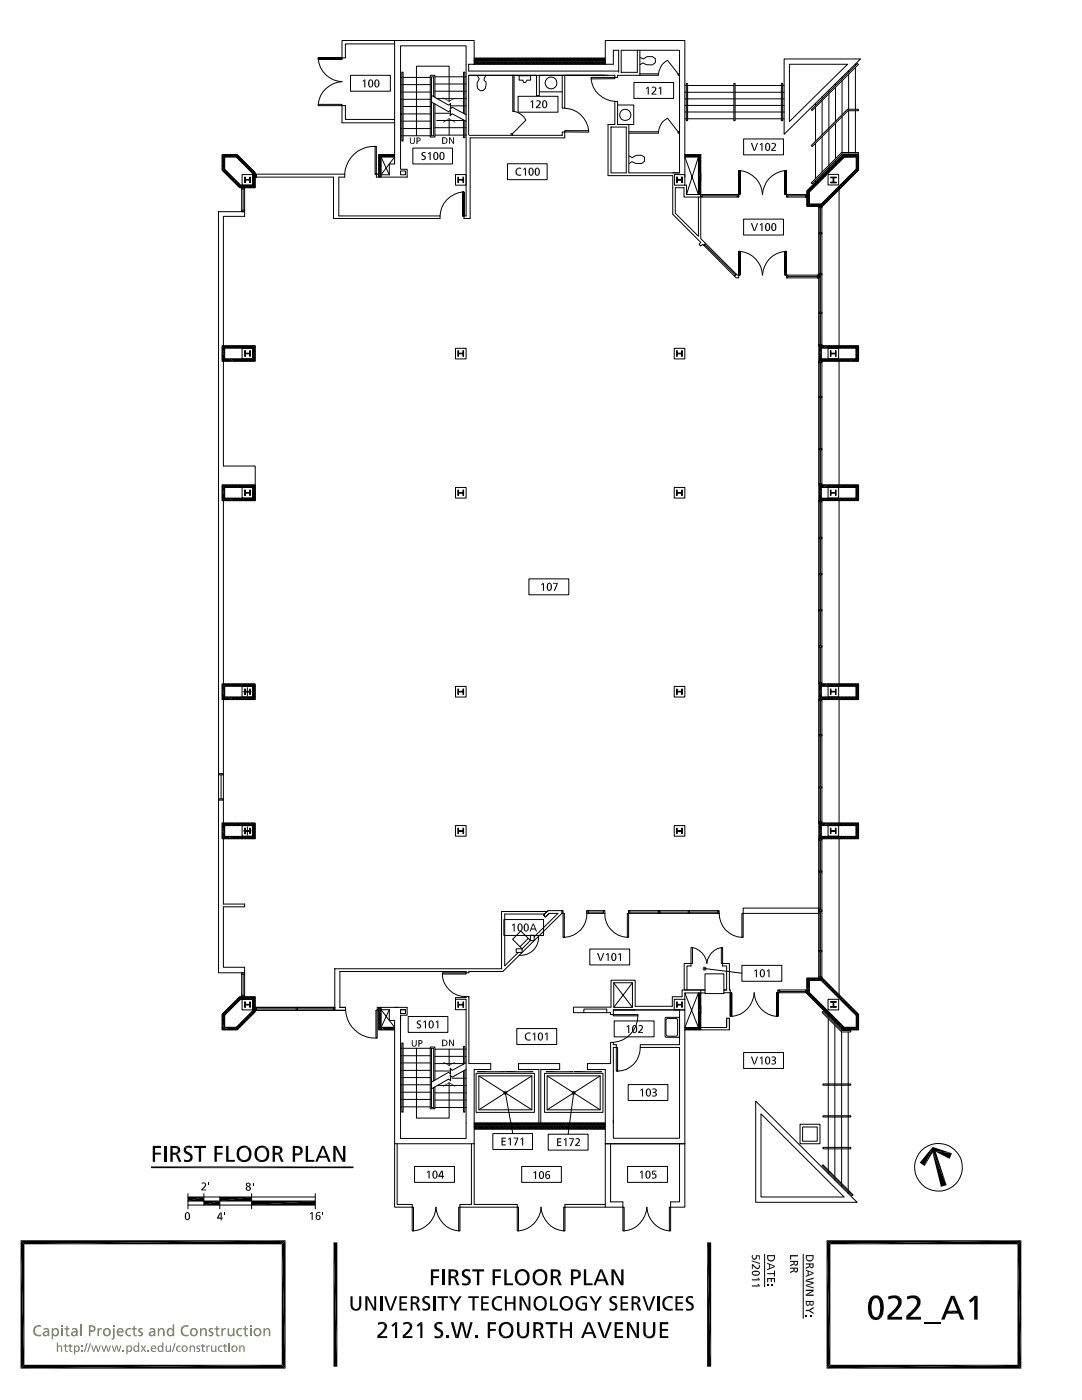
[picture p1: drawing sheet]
<svg xmlns="http://www.w3.org/2000/svg" width="216mm" height="279mm" viewBox="0 0 216 279" stroke-linecap="round" stroke-linejoin="round" font-family="sans-serif">
<g fill="none" stroke="#000" stroke-width=".2">
<path d="M63.5 11.6h4.7v.2h-4.7v-.2h4.7v.2h-4.7zM63.5 11.8a5 5 0 0 0 4.7 4.5 5 5 0 0 0-4.7 4.5M69.9 15h8v3.2h-8zM78.7 8.1h-10.5v3.5h.7v-2.8h9.8M79.9 15.5h.3M79.9 16.9h.3M79.9 18.4h.3M79.9 19.8h.3M80.2 14.4h.2v13.8h-.2zM80.4 15.5h5.5M80.4 16.9h5.5M80.4 18.4h5.5"/>
<path d="M80.4 19.8h5.5M86.1 19.1l3.4 1.9 .4-.4-.1 1.2 .4-.4 2.8 1.5M86.5 19.3v-4h-.4v11.8h.4v-6.5M86.8 19.4v-4.4h-.9v12.3h.9v-6.6M86.8 15.3h5.7M86.8 16.8h5.7M86.8 18.2h5.7M87.2 19.7h5.3M92.8 15.3h.2M92.8 16.8h.2M92.8 18.2h.2M92.8 19.7h.2"/>
<path d="M93.5 15h13.6v4.1h.5v-4.1h13.7M93.5 15v11.9M93.5 15h29.2v.5h.5v-.5h4.5M94.6 12.8v-4.7h-15.9v24.6h-1v2.2M94.6 12.3h26.2M94.6 12.1h26.2M94.6 11.6h26.2M94.6 12.6l.2 .2M94.6 12l.1 .1M94.6 11.7l.4 .4M94.7 12.3l.4 .5M94.7 11.6l.5 .5"/>
<path d="M94.9 12.3l.5 .5M95 11.6l.5 .5M95.2 15l.4 .7a2.03 2.03 0 0 0-.3 2l.6 .4h.5l.5-.5 .1-1.2-.4-.4v-.3l.3-.7M95.2 12.3l.5 .5M95.3 11.6l.5 .5M95.5 12.3l.5 .5M95.6 11.6l.5 .5M95.8 12.3l.4 .5M95.8 11.6l.6 .5M96.1 12.3l.4 .5M96.1 11.6l.5 .5M96.3 12.3l.5 .5"/>
<path d="M96.4 11.6l.5 .5M96.6 12.3l.5 .5M96.7 11.6l.5 .5M96.9 12.3l.5 .5M97 11.6l.5 .5M97.2 12.3l.5 .5M97.3 11.6l.4 .5M97.5 12.3l.4 .5M97.5 11.6l.5 .5M97.7 12.3l.5 .5M97.8 11.6l.5 .5M98 12.3l.5 .5"/>
<path d="M98.1 11.6l.5 .5M98.3 12.3l.5 .5M98.4 11.6l.4 .5M98.6 12.3l.5 .5M98.7 11.6l.4 .5M98.8 12.3l.5 .5M98.9 11.6l.5 .5M99.1 12.3l.5 .5M99.2 11.6l.5 .5M99.4 12.3l.5 .5M99.5 11.6l.5 .5M99.7 12.3l.5 .5"/>
<path d="M99.8 11.6l.5 .5M100 12.3l.5 .5M100.1 11.6l.4 .5M100.2 12.3l.6 .5M100.3 11.6l.5 .5M100.5 12.3l.5 .5M100.6 11.6l.5 .5M100.8 12.3l.5 .5M100.9 11.6l.5 .5M101.1 12.3l.5 .5M101.2 11.6l.5 .5M101.4 12.3l.5 .5"/>
<path d="M101.5 11.6l.4 .5M101.6 12.3l.6 .5M101.8 11.6l.4 .5M101.9 12.3l.5 .5M102 11.6l.5 .5M102.2 12.3l.5 .5M102.3 15v7.2h.3M102.3 11.6l.5 .5M102.5 12.3l.5 .5M102.6 15v7.2M102.6 11.6l.5 .5M102.8 12.3l.5 .5"/>
<path d="M102.9 11.6l.4 .5M103 12.3l.5 .5M103.2 11.6l.4 .5M103.3 12.3l.5 .5M103.4 19.2h7.9v3.2h-7.9zM103.4 11.6l.5 .5M103.6 15.1h2.3v.9h-.7l-.3 .5h-.4l-.2-.5h-.7zM103.6 12.3l.5 .5M103.7 11.6l.5 .5M103.9 12.3l.5 .5M104 11.6l.5 .5M104.2 12.3l.4 .5"/>
<path d="M104.3 11.6l.5 .5M104.5 12.3l.4 .5M104.6 11.6l.4 .5M104.7 12.3l.5 .5M104.9 11.6l.4 .5M105 12.3l.5 .5M105.1 11.6l.5 .5M105.3 12.3l.5 .5M105.4 11.6l.5 .5M105.6 12.3l.4 .5M105.7 11.6l.5 .5M105.9 12.3l.4 .5"/>
<path d="M106 11.6l.4 .5M106.1 12.3l.5 .5M106.3 11.6l.4 .5M106.4 12.3l.5 .5M106.5 11.6l.5 .5M106.7 12.3l.5 .5M106.8 11.6l.5 .5M107 12.3l.5 .5M107.1 11.6l.5 .5M107.3 12.3l.4 .5M107.4 11.6l.5 .5M107.6 12.3l.4 .5"/>
<path d="M107.7 18.3h4.5M107.7 11.6l.4 .5M107.8 12.3l.5 .5M107.9 11.6l.5 .5M108.1 12.3l.5 .5M108.2 11.6l.5 .5M108.4 12.3l.5 .5M108.5 11.6l.5 .5M108.7 12.3l.4 .5M108.8 11.6l.5 .5M109 12.3l.4 .5M109.1 11.6l.4 .5"/>
<path d="M109.2 12.3l.5 .5M109.3 11.6l.5 .5M109.5 12.3l.5 .5M109.6 11.6l.5 .5M109.8 12.3l.5 .5M109.9 11.6l.5 .5M110.1 12.3l.5 .5M110.2 11.6l.5 .5M110.4 12.3l.4 .5M110.4 11.6l.5 .5M110.6 12.3l.5 .5M110.7 11.6l.5 .5"/>
<path d="M110.9 12.3l.5 .5M111 11.6l.5 .5M111.2 12.3l.5 .5M111.3 11.6l.5 .5M111.5 12.3l.5 .5M111.6 11.6l.5 .5M111.8 12.3l.4 .5M111.8 11.6l.6 .5M112.1 12.3l.4 .5M112.1 11.6l.5 .5M112.2 15v6.6h.5v-6.6M112.3 12.3l.5 .5"/>
<path d="M112.4 11.6l.5 .5M112.6 12.3l.5 .5M112.7 11.6l.5 .5M112.9 12.3l.5 .5M113 11.6l.5 .5M113.2 12.3l.4 .5M113.2 11.6l.5 .5M113.5 12.3l.4 .5M113.5 11.6l.5 .5M113.7 12.3l.5 .5M113.8 11.6l.5 .5M114 12.3l.5 .5"/>
<path d="M114.1 11.6l.5 .5M114.3 12.3l.5 .5M114.4 11.6l.5 .5M114.6 12.3l.5 .5M114.7 11.6l.4 .5M114.9 12.3l.4 .5M114.9 11.6l.5 .5M115.1 12.3l.5 .5M115.2 11.6l.5 .5M115.4 12.3l.5 .5M115.5 11.6l.5 .5M115.7 12.3l.5 .5"/>
<path d="M115.8 11.6l.4 .5M116 12.3l.5 .5M116.1 11.6l.4 .5M116.2 12.3l.5 .5M116.3 11.6l.5 .5M116.5 12.3l.5 .5M116.6 11.6l.5 .5M116.8 12.3l.5 .5M116.9 11.6l.5 .5M117.1 12.3l.5 .5M117.2 11.6l.5 .5M117.4 12.3l.5 .5"/>
<path d="M117.5 11.6l.4 .5M117.6 12.3l.6 .5M117.7 11.6l.5 .5M117.9 15.5h4.8v.2h-4.8zM117.9 15.7a5 5 0 0 0 4.8 4.5M117.9 12.3l.5 .5M118 11.6l.5 .5M118.2 12.3l.5 .5M118.3 11.6l.5 .5M118.5 12.3l.5 .5M118.6 11.6l.5 .5M118.8 12.3l.5 .5"/>
<path d="M118.9 11.6l.4 .5M119 12.3l.5 .5M119.2 11.6l.4 .5M119.3 12.3l.5 .5M119.4 11.6l.5 .5M119.6 12.3l.5 .5M119.7 11.6l.5 .5M119.9 12.3l.5 .5M120 11.6l.5 .5M120.2 12.3l.4 .5M120.3 11.6l.4 .5M120.4 12.3l.4 .4"/>
<path d="M120.6 11.6l.2 .2M120.7 12.3l.1 .1M120.8 12.8v-4.7h15.9v27.2M123.4 14.2h-29.9v-1.4h28.9v-2.8h1v4.4M126.5 16.5h7.9v3.1h-7.9zM127.2 10v4.4h-3.2v-4.4h11.6v24.5h-1.4M127.7 11.4l.7 .4 .7-.5h1.1l.6 .4v.8l-.6 .5-1.2-.1-.7-.3-.6 .3M127.7 14.7h3.7v.3h-3.7M127.7 10v5M131.4 14.7a3.5 3.5 0 0 1 1.8-2.7l2.1 2.7M135.6 14.7h-.3v.3h.3M136.7 19.7h.2"/>
<path d="M136.7 18.4h.2M136.7 17.1h.2M136.9 16.6h.3v7.5h-.3zM137.2 19.7h9.2M137.2 18.4h9.2M137.2 17.1h9.2M146.4 16.6h.3v7.5h-.3zM146.7 19.7h9.2M146.7 18.4h9.2M146.7 17.1h9.2M155.9 16.6h.3v7.5h-.3zM156.2 19.7h.3"/>
<path d="M156.2 18.4h.3M156.2 17.1h.3M156.5 11.8h15.2l-15.2 15zM157.5 12.8h11.6l-11.6 11.5zM164 19.3v.4M165.4 18v.4M165.4 18.8v6.8M166.7 16.7v.4M166.7 17.4v6.8M168 15.4v.3M168 16.1v6.8M169.3 14.1v.3"/>
<path d="M169.3 14.8v7M170.7 12.8v.3M170.7 13.5v8.3M171.1 12.7l.2 .2-9.2 9.2-.2-.2zM44.3 30.9h3l3.6 3.6v3h-3.1l-3.5-3.5zM44.5 30.9l-.2 .2M44.8 31.3h2.4l3.2 3.3v2.4h-2.4l-3.2-3.2zM44.8 33.7l-.4 .4M44.8 33.4l-.5 .5M44.8 33.1l-.5 .5M44.8 32.9l-.5 .4M44.8 32.6l-.5 .5"/>
<path d="M44.8 32.3l-.5 .5M44.8 32l-.5 .5M44.8 31.7l-.5 .5M44.8 31.5l-.5 .4M44.8 30.9l-.5 .5M44.9 33.9l-.3 .3M45 34l-.3 .3M45.1 30.9l-.8 .7M45.2 34.2l-.4 .3M45.3 34.3l-.3 .3M45.4 30.9l-.5 .4M45.5 34.4l-.4 .4"/>
<path d="M45.6 34.6l-.3 .3M45.7 30.9l-.5 .4M45.8 34.7l-.4 .4M45.9 34.8l-.3 .4M45.9 30.9l-.4 .4M46 35l-.3 .3M46.2 35.1l-.4 .4M46.2 30.9l-.4 .4M46.3 35.3l-.3 .3M46.4 35.4l-.3 .4M46.5 30.9l-.5 .4M46.6 35.6l-.3 .3"/>
<path d="M46.7 35.7l-.3 .3M46.8 30.9l-.5 .4M46.9 35.8l-.4 .4M47 36l-.3 .3M47.1 30.9l-.5 .4M47.2 36.1l-.4 .3M47.3 36.2l-.4 .4M47.3 30.9l-.4 .4M47.5 36.4l-.4 .3M47.5 31l-.3 .4M47.6 36.5l-.4 .4M47.6 31.2l-.3 .3"/>
<path d="M47.7 36.7l-.3 .3M47.8 31.3l-.4 .3M47.8 36.8l-.3 .4M47.9 31.5l-.3 .3M48 37l-.3 .3M48 31.6l-.3 .3M48.2 31.7l-.4 .3M48.2 37.5h.6v.2h-.6zM48.2 37.7v4.3M48.3 37l-.5 .4M48.3 34.8h2.1v2.2h-2.1zM48.3 31.8l-.3 .4"/>
<path d="M48.5 32l-.4 .3M48.5 37.7v4.3M48.6 37l-.6 .5M48.6 32.1l-.3 .4M48.8 32.3l-.4 .3M48.8 35.3h.2v.5h.8v-.5h.2v1.1h-.2v-.5h-.8v.5h-.2zM48.8 37.7v4.3h-.6v.2h.6v-.2M48.8 37l-.5 .5M48.9 32.4l-.3 .4M49 32.6l-.3 .3M49.1 37l-.5 .5M49.1 32.7l-.3 .3"/>
<path d="M49.3 32.9l-.3 .3M49.4 37l-.5 .5M49.4 33l-.3 .3M49.6 33.1l-.4 .3M49.7 37l-.6 .5M49.7 33.3l-.3 .3M49.9 33.4l-.4 .3M50 37l-.6 .5M50 33.5l-.3 .4M50.2 33.7l-.4 .3M50.2 37l-.5 .5M50.3 33.8l-.3 .4"/>
<path d="M50.4 34l-.3 .3M50.6 34.1l-.4 .3M50.7 34.2l-.3 .4M50.8 34.4l-.4 .4M50.9 34.8h.3v.5h-.3v-.5h.3v.5h-.3zM50.9 35.3h15.6v8.3h21.3v-.5M50.9 34.8h17.9M50.9 37.4l-.1 .1M50.9 37.1l-.3 .4M50.9 36.8l-.6 .7M50.9 36.5l-.9 1M50.9 36.3l-.5 .5"/>
<path d="M50.9 36l-.5 .5M50.9 35.7l-.5 .5M50.9 35.4l-.5 .5M50.9 35.1l-.5 .5M50.9 34.8l-.5 .5M50.9 34.6l-.5 .5M63.5 20.8h4.7v.3h-4.7zM68.8 34.8v.5h-1.2v7.8h20.2M74.8 29.2h.3v5.6h-.3v-5.6a5.9 5.9 0 0 0-6 5.6M75.1 34.8v.5h.5M75.6 34.8l.4 .5M75.6 34.5l.4 .5"/>
<path d="M75.6 35.1l.3 .2M75.6 34.2l.4 .5M75.6 34l.4 .4M75.6 33.7l.4 .5M75.6 33.4l.4 .5M75.6 33.1l.4 .5M75.6 32.8l.4 .5M75.6 32.6l.4 .4M75.6 32.3l.4 .4M75.6 32l.4 .5M75.6 31.7l.4 .5M75.6 31.4l.4 .5"/>
<path d="M75.6 31.2l.4 .4M75.6 30.9l.4 .4 1.7 3.6M75.9 30.9l.4 .4M76.1 30.9l.5 .4M76.4 30.9l.5 .4M76.7 30.9l.5 .4M77 30.9l.4 .4M77.3 30.9l.4 .4M77.5 30.9l.5 .4M77.7 34.9h-1.7l2.7-3.6h-2.7v4M77.8 30.9l.5 .4M78.1 30.9l.5 .4"/>
<path d="M78.4 30.9l.3 .3M78.7 30.9h.1M78.7 30.9h-3.1v3.9h-.8M78.7 23.8h-9.8v-2.7h-.7v3.4h10.5M79.9 34.1h1v.8h-1zM79.9 22.7h.3M79.9 24.2h.3M79.9 25.7h.3M79.9 27.1h.3M80.4 21.3h5.5M80.4 22.7h5.5M80.4 24.2h5.5"/>
<path d="M80.4 25.7h5.5M80.4 27.1h5.5M82.4 29.5h7.9v3.2h-7.9zM86.1 20.4l3.4 1.9 .4-.3-.1 1.1 .4-.4 2.8 1.5M86.8 27h5.7M86.8 22.6h3.1M86.8 25.5h5.7M87.1 24h5.4M89.6 20.2v-7h-6.5v13.9M89.6 23.7v3.3M89.9 21.1h2.6M90.9 34.8h2.1v2.2h-2.1z"/>
<path d="M91.4 35.3h.1v.5h.9v-.5h.1v1.1h-.1v-.5h-.9v.5h-.1zM92.3 38.3a5 5 0 0 0-4.5 4.8M92.5 22.6v-8.2h.3v8.3M92.5 23.9v3.6h.3v-3.4M92.8 27h.2M92.8 21.1h.2M92.8 25.5h.2M93.6 27h18.6v-.7h.5v1.2h-18.9v16.1h-1.2v-5.3h-.3v4.8h.3v-4.8h-.3v4.8h.7v-34h-13.1v24.7h1.3l.1 1.5h-5.7v-.4M101.3 32.7h7.9v3.2h-7.9zM102 27v-.3h.3v.3M102.6 22.2a3.3 3.3 0 0 1 2.3 1.8l-2.6 2.7M112.7 26.1h4.8v.3l-4.8-.1z"/>
<path d="M112.7 21.6a5 5 0 0 1 4.8 4.5M121.9 25.4h3.1v9.1h-3.1zM122.7 20.2h.5v4.6h3.2v-3.8h-3.2M122.7 20.2v4.6h-1.4v10.3h12.9v7.7l5.6 5.6-.3 .4 .3 .3 .4-.3 .2 .1M125.5 26.3h5.9v.3h-5.9M125.5 24.8v9.7h10.1M125.5 31.1l.7 .4 .8-.5h1l.6 .4v.8l-.6 .4h-1.2l-.7-.3-.6 .3M131.4 26.3a3.5 3.5 0 0 1 1.8-2.7l2.1 2.7M134.6 34.8h2.1v2.2h-2.1zM135 35.3h.1v.5h.9v-.5h.1v1.1h-.1v-.5h-.9v.5h-.1zM135.6 26.3h-.3v.3h.3M136.7 37h.3v1.8h2.8"/>
<path d="M136.7 30.9h3.1v8.4M136.7 31.3h2.7v7.5zM136.7 31.1l.2 .2M136.7 23.7h.2M136.7 22.4h.2M136.7 21h.2M136.7 30.9l.5 .4M137 30.9l.5 .4M137.2 23.7h9.2M137.2 22.4h9.2M137.2 21h9.2M137.3 30.9l.5 .4"/>
<path d="M137.6 30.9l.4 .4M137.9 30.9l.4 .4M138.1 30.9l.5 .4M138.4 30.9l.5 .4M138.7 30.9l.5 .4M139 30.9l.8 .8M139.3 30.9l.5 .6M139.4 39.3v7.9l-4.7-4.7v-5h1.8v1.8h3.3M139.4 34.6l.4 .5M139.4 34l.4 .5v1.7M139.4 38.5l.2 .3M139.4 38.3l.4 .4"/>
<path d="M139.4 38l.4 .5M139.4 37.7l.4 .5M139.4 37.4l.4 .5M139.4 37.1l.4 .5M139.4 36.9l.4 .4M139.4 36.6l.4 .4M139.4 36.3l.4 .5M139.4 36l.4 .5M139.4 35.7l.4 .5M139.4 35.5l.4 .4M139.4 35.2l.4 .4M139.4 34.9l.4 .5"/>
<path d="M139.4 34.3l.4 .5M139.4 33.8l.4 .4M139.4 33.5l.4 .5M139.4 33.2l.4 .5M139.4 32.9l.4 .5M139.4 32.6l.4 .5M139.4 32.4l.4 .5M139.4 32.1l.4 .5M139.4 31.8l.4 .5M139.4 31.5l.4 .5M139.4 31.3l-2.4 7.5M139.5 30.9l.3 .3"/>
<path d="M139.8 38.8h.3v.5h-.3zM139.8 39.3v8.3l1 1M140.1 38.8h7M140.1 39.3h7M140.1 39.1h7M146.7 23.7h9.2M146.7 22.4h9.2M146.7 21h9.2M147.1 38.8h.3v.5h-.3zM147.4 34h.3v4.8h-.3v-4.8h.3v4.8h-.3zM147.4 38.8v.5M147.7 34a5 5 0 0 1 4.4 4.8 5 5 0 0 1 4.5-4.8"/>
<path d="M148.4 27.7h7.9v3.2h-7.9zM156.2 23.7h.3M156.2 22.4h.3M156.2 21h.3M156.9 38.8h.3v.5h-.3zM156.9 38.8h-.3v-4.8h.3v4.8h-.3v-4.8h.3v5.3M157.2 38.8h3.5M157.2 39.3h3.5M157.2 39.1h3.5M160.7 38.8h.3v.5h-.3v-.5h.3v.5h-.3zM161 38.1l7.2-7.2h3.1v3.1l-7.2 7.2h-3.1zM161 40l.5 .5"/>
<path d="M161 39.7l.5 .5M161 39.4l.5 .5M161 39.2l.5 .4M161 38.9l.5 .4M161 38.6l.5 .5M161 38.3l.5 .5M161 38.1l.5 .4M161.2 37.9l.3 .4M161.3 37.8l.4 .3M161.5 37.6l.3 .4M161.5 38.3l6.9-6.9 2.5-.1v2.4l-7 7h-2.4zM161.6 37.5l.4 .3"/>
<path d="M161.8 37.4l.3 .3M161.9 36.5l6-6.1h3.4v.3h-3.3l-5.9 6zM161.9 29l7.2-7.2h2.2v.3h-2.1l-7.1 7.2zM161.9 37.2l.3 .3M162.1 37.1l.3 .3M162.2 37l.3 .3M162.3 36.8l.3 .3M162.5 36.7l.3 .3M162.6 36.5l.3 .4M162.7 36.4l.4 .3M162.7 20.6v.4M162.7 21.4v6.8"/>
<path d="M162.7 28.6v7M162.7 36v.4M162.9 36.2l.3 .4M163 36.1l.4 .3M163.2 35.9l.3 .4M163.3 35.8l.4 .4M163.4 35.7l.4 .3M163.6 35.5l.3 .4M163.7 35.4l.3 .3M163.9 35.3l.3 .3M164 35.1l.3 .4M164 20.1v6.8"/>
<path d="M164 27.3v7M164 34.7v.4M164.1 35l.4 .3M164.3 34.8l.3 .4M164.4 34.7l.4 .4M164.5 34.5l.4 .4M164.6 40l.4 .3M164.7 34.4l.4 .4M164.8 39.8l.3 .4M164.8 34.3l.4 .3M164.9 39.7l.4 .3M165 34.1l.3 .4"/>
<path d="M165.1 39.5l.3 .4M165.1 34l.4 .3M165.2 39.4l.3 .4M165.2 34.8h2.1v2.1h-2.1zM165.3 33.9l.3 .3M165.4 39.2l.3 .4M165.4 33.4v.3l.3 .3M165.4 25.9v7.1M165.5 39.1l.3 .4M165.6 33.6l.3 .3M165.6 39l.3 .3M165.7 33.4l.3 .4"/>
<path d="M165.7 35.3h1.2v.2h-.5v.9h.5v.1h-1.2v-.1h.5v-.9h-.5zM165.7 38.8l.4 .4M165.8 33.3l.4 .3M165.9 38.7l.3 .3M165.9 33.1l.4 .4M166 38.6l.4 .3M166.1 33l.4 .4M166.2 38.4l.3 .3M166.2 32.9l.4 .3M166.3 38.3l.4 .3M166.4 32.7l.3 .4M166.5 38.1l.3 .4"/>
<path d="M166.5 32.6l.4 .3M166.6 38l.3 .3M166.7 32.5l.3 .3M166.7 24.6v7.1M166.7 32v.4M166.8 37.8l.3 .4M166.8 32.3l.3 .3M166.9 37.7l.3 .4M167 32.2l.3 .3M167 37.6l.3 .3M167.1 32l.3 .4M167.2 37.4l.3 .4"/>
<path d="M167.2 31.9l.4 .3M167.3 37.3l.3 .3M167.4 31.8l.3 .3M167.4 37.2l.4 .3M167.4 37.8v31.2M167.5 31.6l.4 .4M167.6 37l.3 .3M167.6 31.5l.4 .3M167.7 36.9l.4 .3M167.8 31.3l.3 .4M167.9 36.7l.3 .4M167.9 31.2l.4 .3"/>
<path d="M168 36.6l.4 .3M168 23.3v7.1M168 30.7v.4M168.1 31l.3 .4M168.1 36.4l.4 .4M168.2 30.9l.5 .5M168.3 36.3l.3 .4M168.4 36.2l.3 .3M168.4 30.9l.6 .5M168.6 36l.3 .4M168.7 35.9l.3 .3M168.7 30.9l.5 .5"/>
<path d="M168.8 35.7l.4 .4M169 35.6l.3 .3M169 30.9l.5 .5M169.1 35.5l.4 .3M169.2 35.3l.4 .4M169.3 30.9l.5 .5M169.3 22.1v8.3M169.3 30.7v.2M169.4 35.2l.4 .3M169.5 35.1l.4 .3M169.6 30.9l.5 .5M169.7 34.9l.3 .4"/>
<path d="M169.8 34.8l.4 .3M169.8 30.9l.5 .4M170 34.6l.3 .4M170.1 34.5l.3 .3M170.1 30.9l.5 .4M170.3 34.3l.3 .4M170.4 34.2l.3 .3M170.4 30.9l.9 .9M170.5 34.1l.4 .3M170.7 33.9l.3 .3M170.7 30.7l.6 .8M170.7 22.1v8.3"/>
<path d="M170.8 33.8l.4 .3M170.9 33.5l.4 .5M170.9 33.3l.4 .4M170.9 33l.4 .4M170.9 32.7l.4 .5M170.9 32.4l.4 .5M170.9 32.1l.4 .5M170.9 31.9l.4 .4M170.9 31.6l.4 .4M171 30.9l.3 .3M171.3 30.9h.1M140.4 48.9l6.2 6.2"/>
<path d="M140.6 48.8l6.2 6.1M140.8 48.6l6.1 6.1M140.8 48.6l-.4 .3M146.9 54.7l.2 .2h.3v.6h-.5l-.3-.4M146.9 54.7l-.3 .4M147.4 50.2h.3v4.7h-.3v-4.7h.3v4.7h-.3zM147.7 50.2a5 5 0 0 1 4.4 4.7 5 5 0 0 1 4.5-4.7M148.4 43.7h7.9v3.2h-7.9zM156.6 50.2h.3v4.7h-.3v-4.7h.3v4.7h-.3zM156.9 54.9v.6h.3v-.6M157.2 54.9h-.3v.6M157.2 54.9h5.9"/>
<path d="M157.2 55.5h5.9M157.2 55.2h5.9M161 41.1l.1 .1M161 40.8l.4 .4M161 40.6l.7 .6M161 40.3l.9 .9M161.8 40.7l.4 .5M162 40.7l.5 .5M162.3 40.7l.5 .5M162.6 40.7l.5 .5M162.9 40.7l.4 .5M163.1 54.9h.3v.6h-.3v-.6h.3v.6h-.3z"/>
<path d="M163.2 40.7l.4 .5M163.4 41.2h.6v.2h-.6zM163.4 46.4h.6v.3h-.6zM163.4 54.6h.6v.2h-.6zM163.4 41.2v27.8v-.3h.6v.3h-.6zM163.4 40.7l.5 .5M163.7 40.7l.4 .4M163.7 41.4v5M163.7 46.7v7.9M163.7 54.8v7.5M163.9 40.6l.4 .4M164 41.2v27.8"/>
<path d="M164.1 40.5l.3 .4M164.2 40.4l.3 .3M164.3 40.3l.4 .3M164.5 40.1l.3 .3M44.3 69h6.6v3.1h-6.6zM44.3 70.4l.5 .5M44.3 70.1l.5 .5M44.3 72.1h.1M44.3 71.8l.4 .3M44.3 71.5l.7 .6M44.3 71.2l1 .9M44.3 70.9l.5 .5"/>
<path d="M44.3 70.7l.5 .4M44.3 69.8l.5 .5M44.3 69.5l.5 .5M44.3 69.3l.5 .4M44.4 69l.5 .5M44.6 69v-25.8h4.2v-1h-5.2v151.9h5.2v-1.1h-4.2v-12h4.2v-.6h-4.2v-13M44.6 72.1v20.9h6.3v6.9h-6.3v36.6M44.7 69l.4 .5M44.8 69.5h5.7v2.1h-5.7zM45 69l.4 .5M45 71.6l.5 .5M45.2 69l.5 .5"/>
<path d="M45.3 71.6l.5 .5M45.5 69l.5 .5M45.6 71.6l.5 .5M45.8 69l.5 .5M45.9 71.6l.5 .5M46.1 69l.4 .5M46.2 71.6l.5 .5M46.4 69l.4 .5M46.4 71.6l.5 .5M46.6 69l.5 .5M46.7 71.6l.5 .5M46.9 69l.5 .5"/>
<path d="M47 71.6l.5 .5M47.2 69l.5 .5M47.3 71.6l.5 .5M47.5 69l.5 .5M47.6 71.6l.4 .5M47.8 69l.4 .5M47.8 71.6l.5 .5M48 69l.5 .5M48.1 71.6l.5 .5M48.3 69.5h2.1v2.1h-2.1zM48.3 69l.5 .5M48.4 71.6l.5 .5"/>
<path d="M48.6 69l.5 .5M48.7 71.6l.5 .5M48.8 70h.2v.5h.8v-.5h.2v1.1h-.2v-.5h-.8v.5h-.2zM48.9 69l.5 .5M49 71.6l.4 .5M49.1 69l.5 .5M49.2 71.6l.5 .5M49.4 69l.5 .5M49.5 71.6l.5 .5M49.7 69l.5 .5M49.8 71.6l.5 .5M50 69l.9 1"/>
<path d="M50.1 71.6l.5 .5M50.3 69l.6 .7M50.4 71.6l.4 .5M50.5 71.5l.4 .4M50.5 71.2l.4 .4M50.5 70.9l.4 .5M50.5 70.6l.4 .5M50.5 70.3l.4 .5M50.5 70l.4 .5M50.5 69.8l.4 .4M50.5 69l.4 .4M50.8 69l.1 .1"/>
<path d="M90.9 69.5h2.1v2.1h-2.1zM91.4 70h.1v.5h.9v-.5h.1v1.1h-.1v-.5h-.9v.5h-.1zM134.5 69.5h2.2v2.1h-2.2zM135 70h.1v.5h.9v-.5h.1v1.1h-.1v-.5h-.9v.5h-.1zM163.4 69h7.9v3.1h-7.9zM163.4 62.3h.6v.3h-.6zM163.4 79.1h.6v.3h-.6zM163.6 69l-.2 .2M163.7 62.6v6.1M163.7 72.4v6.7M163.7 79.4v10.1M163.8 69l-.4 .5"/>
<path d="M163.9 69.5h6.9v2.1h-6.9zM163.9 70.4l-.5 .5M163.9 71.5l-.5 .5M163.9 71.2l-.5 .5M163.9 71l-.5 .4M163.9 70.7l-.5 .5M163.9 70.1l-.5 .5M163.9 69.8l-.5 .5M163.9 69.6l-.5 .4M164 72.1v24.4M164 71.6l-.5 .5M164.1 69l-.7 .7"/>
<path d="M164.3 71.6l-.5 .5M164.4 69l-.5 .5M164.6 71.6l-.5 .5M164.7 69l-.5 .5M164.8 71.6l-.4 .5M165 69l-.5 .5M165.1 71.6l-.4 .5M165.2 69.5h2.1v2.1h-2.1zM165.3 69l-.5 .5M165.4 71.6l-.5 .5M165.5 69l-.4 .5M165.7 70h.1v.5h.9v-.5h.1v1.1h-.1v-.5h-.9v.5h-.1z"/>
<path d="M165.7 71.6l-.5 .5M165.8 69l-.5 .5M166 71.6l-.5 .5M166.1 69l-.5 .5M166.3 71.6l-.5 .5M166.4 69l-.5 .5M166.5 71.6l-.4 .5M166.7 69l-.5 .5M166.8 71.6l-.4 .5M166.9 69l-.4 .5M167.1 71.6l-.5 .5M167.2 69l-.4 .5"/>
<path d="M167.4 71.6l-.5 .5M167.4 72.1v24.7M167.5 69l-.5 .5M167.7 71.6l-.5 .5M167.8 69l-.5 .5M167.9 71.6l-.4 .5M168.1 69l-.5 .5M168.2 71.6l-.4 .5M168.3 69l-.4 .5M168.5 71.6l-.5 .5M168.6 69l-.5 .5M168.8 71.6l-.5 .5"/>
<path d="M168.9 69l-.5 .5M169.1 71.6l-.5 .5M169.2 69l-.5 .5M169.4 71.6l-.5 .5M169.5 69l-.5 .5M169.6 71.6l-.4 .5M169.8 69l-.6 .5M169.9 71.6l-.5 .5M170 69l-.5 .5M170.2 71.6l-.5 .5M170.3 69l-.5 .5M170.5 71.6l-.5 .5"/>
<path d="M170.6 69l-.5 .5M170.8 71.6l-.5 .5M170.9 69l-.5 .5M171.2 69l-.6 .5M171.3 71.9l-.2 .2M171.3 71.6l-.4 .5M171.3 71.3l-.7 .8M171.3 71.1l-.5 .4M171.3 70.8l-.5 .5M171.3 70.5l-.5 .5M171.3 70.2l-.5 .5M171.3 69.9l-.5 .5"/>
<path d="M171.3 69.4l-.5 .5M171.3 69.1l-.5 .5M171.3 69.7l-.5 .4M44.3 96.8h6.6v3.1h-6.6zM44.3 98.1l.5 .5M44.3 97.9l.5 .5M44.3 99.8l.1 .1M44.3 99.6l.4 .3M44.3 99.3l.7 .6M44.3 99l1 .9M44.3 98.7l.5 .5M44.3 98.4l.5 .5"/>
<path d="M44.3 97.6l.5 .5M44.3 97.3l.5 .5M44.3 97l.5 .5M44.4 96.8l.5 .5M44.7 96.8l.4 .5M44.8 97.3h5.7v2.1h-5.7zM45 96.8l.4 .5M45 99.4l.5 .5M45.2 96.8l.5 .5M45.3 99.4l.5 .5M45.5 96.8l.5 .5M45.6 99.4l.5 .5"/>
<path d="M45.8 96.8l.5 .5M45.9 99.4l.5 .5M46.1 96.8l.4 .5M46.1 99.4l.6 .5M46.4 96.8l.4 .5M46.4 99.4l.5 .5M46.6 96.8l.5 .5M46.7 99.4l.5 .5M46.9 96.8l.5 .5M47 99.4l.5 .5M47.2 96.8l.5 .5M47.3 99.4l.5 .5"/>
<path d="M47.5 96.8l.5 .5M47.6 99.4l.4 .5M47.8 96.8l.4 .5M47.8 99.4l.5 .5M48 96.8l.5 .5M48.1 99.4l.5 .5M48.3 97.3h2.1v2.1h-2.1zM48.3 96.8l.5 .5M48.4 99.4l.5 .5M48.6 96.8l.5 .5M48.7 99.4l.4 .5M48.8 97.8h.2v.5h.8v-.5h.2v1.1h-.2v-.5h-.8v.5h-.2z"/>
<path d="M48.9 96.8l.5 .5M49 99.4l.4 .5M49.1 96.8l.5 .5M49.2 99.4l.5 .5M49.4 96.8l.5 .5M49.5 99.4l.5 .5M49.7 96.8l.5 .5M49.8 99.4l.5 .5M50 96.8l.9 .9M50.1 99.4l.5 .5M50.2 96.8l.7 .7M50.4 99.4l.4 .5"/>
<path d="M50.5 99.2l.4 .5M50.5 98.9l.4 .5M50.5 98.7l.4 .4M50.5 98.4l.4 .4M50.5 98.1l.4 .5M50.5 97.8l.4 .5M50.5 97.5l.4 .5M50.5 96.8l.4 .4M50.8 96.8l.1 .1M90.9 97.3h2.1v2.1h-2.1zM91.4 97.8h.1v.5h.9v-.5h.1v1.1h-.1v-.5h-.9v.5h-.1zM134.5 97.3h2.2v2.1h-2.2z"/>
<path d="M135 97.8h.1v.5h.9v-.5h.1v1.1h-.1v-.5h-.9v.5h-.1zM163.4 96.8h7.9v3.1h-7.9zM163.4 96.5h.6v.3h-.6zM163.4 89.5h.6v.3h-.6zM163.4 96.5v-24.4v.3h.6v-.3h-.6v24.7M163.6 96.8l-.2 .2M163.7 89.8v6.7M163.8 96.8l-.4 .4M163.9 97.3h6.9v2.1h-6.9zM163.9 98.2l-.5 .4M163.9 97.9l-.5 .5M163.9 99.3l-.5 .5"/>
<path d="M163.9 99l-.5 .5M163.9 98.7l-.5 .5M163.9 98.5l-.5 .4M163.9 97.6l-.5 .5M163.9 97.3l-.5 .5M164 99.4l-.5 .5M164.1 96.8l-.7 .7M164.3 99.4l-.5 .5M164.4 96.8l-.5 .5M164.6 99.4l-.5 .5M164.7 96.8l-.5 .5M164.9 99.4l-.5 .5"/>
<path d="M165 96.8l-.5 .5M165.1 99.4l-.4 .5M165.2 97.3h2.1v2.1h-2.1zM165.3 96.8l-.5 .5M165.4 99.4l-.5 .5M165.5 96.8l-.4 .5M165.7 97.8h.1v.5h.9v-.5h.1v1.1h-.1v-.5h-.9v.5h-.1zM165.7 99.4l-.5 .5M165.8 96.8l-.4 .5M166 99.4l-.5 .5M166.1 96.8l-.5 .5M166.3 99.4l-.5 .5"/>
<path d="M166.4 96.8l-.5 .5M166.5 99.4l-.4 .5M166.7 96.8l-.5 .5M166.8 99.4l-.4 .5M166.9 96.8l-.4 .5M167.1 99.4l-.5 .5M167.2 96.8l-.4 .5M167.3 99.4l-.4 .5M167.4 99.4h-.1M167.4 99.9v36.6M167.5 96.8l-.5 .5M167.7 99.4l-.5 .5"/>
<path d="M167.8 96.8l-.5 .5M167.9 99.4l-.4 .5M168.1 96.8l-.5 .5M168.2 99.4l-.4 .5M168.4 96.8l-.5 .5M168.5 99.4l-.5 .5M168.6 96.8l-.5 .5M168.8 99.4l-.5 .5M168.9 96.8l-.5 .5M169.1 99.4l-.5 .5M169.2 96.8l-.5 .5M169.4 99.4l-.5 .5"/>
<path d="M169.5 96.8l-.5 .5M169.6 99.4l-.4 .5M169.8 96.8l-.6 .5M169.9 99.4l-.4 .5M170 96.8l-.5 .5M170.2 99.4l-.5 .5M170.3 96.8l-.5 .5M170.5 99.4l-.5 .5M170.6 96.8l-.5 .5M170.8 99.4l-.5 .5M170.9 96.8l-.5 .5M171.2 96.8l-.6 .5"/>
<path d="M171.3 99.7l-.2 .2M171.3 99.4l-.4 .5M171.3 99.1l-.7 .8M171.3 98.8l-.5 .6M171.3 98.6l-.5 .5M171.3 98.3l-.5 .5M171.3 98l-.5 .5M171.3 97.7l-.5 .5M171.3 97.5l-.5 .5M171.3 97.2l-.5 .5M171.3 96.9l-.5 .5M105.5 115.5h8v3.2h-8z"/>
<path d="M163.4 114.5h.6v.2h-.6zM163.4 107.2h.6v.3h-.6zM163.4 100.2h.6v-.3h-.6v36.6M163.7 100.2v7M163.7 107.5v7M163.7 114.7v7M164 100.2v36M44.3 136.5h6.6v3.1h-6.6zM44.3 138l.5 .5M44.3 137.7l.5 .5M44.3 139.4l.2 .2M44.3 139.1l.5 .5"/>
<path d="M44.3 138.9l.8 .7M44.3 138.6l.5 .5M44.3 138.3l.5 .5M44.3 137.5l.5 .4M44.3 137.2l.5 .5M44.3 136.9l.5 .5M44.3 136.6l.5 .5M44.5 136.5l.5 .4M44.6 139.6v24.7M44.8 136.5l.5 .4M44.8 136.9h5.7v2.2h-5.7zM44.9 139.1l.4 .5"/>
<path d="M45 136.5l.6 .4M45.2 139.1l.4 .5M45.3 136.5l.5 .4M45.4 139.1l.5 .5M45.6 136.5l.5 .4M45.7 139.1l.5 .5M45.9 136.5l.5 .4M46 139.1l.5 .5M46.2 136.5l.5 .4M46.3 139.1l.5 .5M46.4 136.5l.5 .4M46.6 139.1l.4 .5"/>
<path d="M46.7 136.5l.5 .4M46.9 139.1l.4 .5M47 136.5l.5 .4M47.1 139.1l.5 .5M47.3 136.5l.5 .4M47.4 139.1l.5 .5M47.6 136.5l.4 .4M47.7 139.1l.5 .5M47.9 136.5l.4 .4M48 139.1l.4 .5M48.1 136.5l.5 .4M48.3 139.1l.4 .5"/>
<path d="M48.3 137h2.1v2.1h-2.1zM48.4 136.5l.5 .4M48.5 139.1l.5 .5M48.5 138h1.6M48.7 136.5l.5 .4M48.8 137.5h.2v.5h.8v-.5h.2v1.1h-.2v-.5h-.8v.5h-.2zM48.8 139.1l.5 .5M49 136.5l.4 .4M49.1 139.1l.5 .5M49.3 136.5l.4 .4M49.4 137.2v1.7M49.4 139.1l.5 .5"/>
<path d="M49.5 136.5l.5 .4M49.7 139.1l.4 .5M49.8 136.5l.5 .4M49.9 139.1l.5 .5M50.1 136.5l.8 .8M50.2 139.1l.5 .5M50.4 136.5l.5 .5M50.5 139.1l.4 .5M50.5 138.8l.4 .5M50.5 138.5l.4 .5M50.5 138.3l.4 .4M50.5 138l.4 .4"/>
<path d="M50.5 137.7l.4 .5M50.5 137.4l.4 .5M50.5 137.1l.4 .5M50.7 136.5l.2 .3M90.9 137h2.1v2.1h-2.1zM91.4 137.5h.1v.5h.9v-.5h.1v1.1h-.1v-.5h-.9v.5h-.1zM134.5 137h2.2v2.1h-2.2zM135 137.5h.1v.5h.9v-.5h.1v1.1h-.1v-.5h-.9v.5h-.1zM163.4 136.5h7.9v3.1h-7.9zM163.4 139.6h.6v.3h-.6zM163.4 136.2h.6v.3h-.6zM163.4 128.9h.6v.3h-.6z"/>
<path d="M163.4 121.7h.6v.2h-.6zM163.4 139.9v24.4v-.3h.6v.3h-.6M163.4 136.5h.1M163.7 121.9v7M163.7 129.2v7M163.7 139.9v6.7M163.7 136.5l-.3 .3M163.9 136.9h6.9v2.2h-6.9zM163.9 137.8l-.5 .4M163.9 138.9l-.5 .5M163.9 138.6l-.5 .5M163.9 138.3l-.5 .5"/>
<path d="M163.9 138l-.5 .5M163.9 137.5l-.5 .5M163.9 137.2l-.5 .5M163.9 139.1l-.5 .5v24.4M164 136.5l-.6 .6M164 139.9v24.4l-.6 .6M164.2 139.1l-.5 .5M164.3 136.5l-.9 .9M164.5 139.1l-.5 .5M164.6 136.5l-.5 .4M164.8 139.1l-.5 .5M164.8 136.5l-.4 .4"/>
<path d="M165 139.1l-.5 .5M165.1 136.5l-.5 .4M165.2 137h2.1v2.1h-2.1zM165.3 139.1l-.5 .5M165.4 136.5l-.5 .4M165.6 139.1l-.5 .5M165.7 137.5h.1v.5h.9v-.5h.1v1.1h-.1v-.5h-.9v.5h-.1zM165.7 136.5l-.5 .4M165.9 139.1l-.5 .5M166 136.5l-.5 .4M166.2 139.1l-.5 .5M166.2 136.5l-.4 .4"/>
<path d="M166.4 139.1l-.5 .5M166.5 136.5l-.4 .4M166.7 139.1l-.5 .5M166.8 136.5l-.5 .4M167 139.1l-.5 .5M167.1 136.5l-.5 .4M167.3 139.1l-.5 .5M167.3 136.5l-.4 .4M167.3 136.5h.1M167.4 139.6v24.7M167.6 139.1l-.5 .5M167.6 136.5l-.4 .4"/>
<path d="M167.9 139.1l-.6 .5M167.9 136.5l-.4 .4M168.1 139.1l-.5 .5M168.2 136.5l-.5 .4M168.4 139.1l-.5 .5M168.5 136.5l-.5 .4M168.7 139.1l-.5 .5M168.8 136.5l-.5 .4M169 139.1l-.5 .5M169.1 136.5l-.5 .4M169.2 139.1l-.5 .5M169.3 136.5l-.4 .4"/>
<path d="M169.5 139.1l-.5 .5M169.6 136.5l-.4 .4M169.8 139.1l-.5 .5M169.9 136.5l-.5 .4M170.1 139.1l-.5 .5M170.2 136.5l-.5 .4M170.3 139.1l-.4 .5M170.5 136.5l-.5 .4M170.6 139.1l-.4 .5M170.7 136.5l-.4 .4M171 136.5l-.4 .4M171.3 139.5v.1"/>
<path d="M171.3 139.3l-.3 .3M171.3 139l-.6 .6M171.3 138.7l-.9 .9M171.3 138.4l-.5 .5M171.3 138.1l-.5 .5M171.3 137.9l-.5 .4M171.3 137.6l-.5 .5M171.3 137.3l-.5 .5M171.3 137l-.5 .5M171.3 136.7l-.5 .5M171.3 136.5l-.5 .4M43.6 154.4h1v.2h-1z"/>
<path d="M43.6 159.4h1v.3h-1zM44.1 154.6v4.8M163.4 146.6h.6v.3h-.6zM163.4 157h.6v.3h-.6zM163.7 146.9v10.1M163.7 157.3v6.7M44.3 164.3h6.6v3.1h-6.6zM44.3 165.8l.5 .5M44.3 165.5l.5 .5M44.3 167.2l.2 .2M44.3 166.9l.5 .5M44.3 166.6l.8 .8"/>
<path d="M44.3 166.4l.5 .4M44.3 166.1l.5 .5M44.3 165.2l.5 .5M44.3 164.9l.5 .5M44.3 164.7l.5 .5M44.3 164.4l.5 .5M44.5 164.3l.5 .5M44.8 164.3l.5 .5M44.8 164.8h5.7v2.1h-5.7zM44.9 166.9l.4 .5M45 164.3l.6 .5M45.2 166.9l.4 .5"/>
<path d="M45.3 164.3l.5 .5M45.4 166.9l.5 .5M45.6 164.3l.5 .5M45.7 166.9l.5 .5M45.9 164.3l.5 .5M46 166.9l.5 .5M46.2 164.3l.5 .5M46.3 166.9l.5 .5M46.4 164.3l.5 .5M46.6 166.9l.4 .5M46.7 164.3l.5 .5M46.9 166.9l.4 .5"/>
<path d="M47 164.3l.5 .5M47.1 166.9l.5 .5M47.3 164.3l.5 .5M47.4 166.9l.5 .5M47.6 164.3l.4 .5M47.7 166.9l.5 .5M47.9 164.3l.4 .5M48 166.9l.4 .5M48.1 164.3l.5 .5M48.3 166.9l.4 .5M48.3 164.8h2.1v2.1h-2.1zM48.4 164.3l.5 .5"/>
<path d="M48.5 166.9l.5 .5M48.5 165.8h1.6M48.7 164.3l.5 .5M48.8 165.3h.2v.5h.8v-.5h.2v1.1h-.2v-.5h-.8v.5h-.2zM48.8 166.9l.5 .5M49 164.3l.4 .5M49.1 166.9l.5 .5M49.3 164.3l.4 .5M49.4 166.9l.5 .5M49.4 165v1.7M49.5 164.3l.5 .5M49.7 166.9l.4 .5"/>
<path d="M49.8 164.3l.5 .5M49.9 166.9l.5 .5M50.1 164.3l.8 .8M50.2 166.9l.5 .5M50.4 164.3l.5 .5M50.5 166.9l.4 .4M50.5 166.6l.4 .5M50.5 166.3l.4 .5M50.5 166l.4 .5M50.5 165.7l.4 .5M50.5 165.5l.4 .4M50.5 165.2l.4 .5"/>
<path d="M50.5 164.9l.4 .5M50.7 164.3l.2 .2M90.9 164.8h2.1v2.1h-2.1zM91.4 165.3h.1v.5h.9v-.5h.1v1.1h-.1v-.5h-.9v.5h-.1zM134.5 164.8h2.2v2.1h-2.2zM135 165.3h.1v.5h.9v-.5h.1v1.1h-.1v-.5h-.9v.5h-.1zM163.4 164.3h7.9v3.1h-7.9zM163.4 173.8h.6v.3h-.6zM163.4 164.3h.1M163.7 167.6v6.2M163.7 174.1v7.5M163.7 164.3l-.3 .3"/>
<path d="M163.9 164.8h6.9v2.1h-6.9zM163.9 165.5l-.5 .5M163.9 166.7l-.5 .4M163.9 166.4l-.5 .5M163.9 166.1l-.5 .5M163.9 165.8l-.5 .5M163.9 165.3l-.5 .4M163.9 165l-.5 .4M163.9 166.9l-.5 .5M164.2 166.9l-.5 .5M164.3 164.3l-.9 .9M164.5 166.9l-.5 .5v27.8"/>
<path d="M164.6 164.3l-.5 .5M164.8 166.9l-.5 .5M164.8 164.3l-.4 .5M165 166.9l-.5 .5M165.1 164.3l-.5 .5M165.2 164.8h2.1v2.1h-2.1zM165.3 166.9l-.5 .5M165.4 164.3l-.5 .5M165.6 166.9l-.5 .5M165.7 165.3h.1v.5h.9v-.5h.1v1.1h-.1v-.5h-.9v.5h-.1zM165.7 164.3l-.5 .5M165.9 166.9l-.5 .5"/>
<path d="M166 164.3l-.5 .5M166.2 166.9l-.5 .5M166.2 164.3l-.4 .5M166.5 166.9l-.6 .5M166.5 164.3l-.4 .5M166.7 166.9l-.5 .5M166.8 164.3l-.5 .5M167 166.9l-.5 .5M167.1 164.3l-.5 .5M167.3 166.9l-.5 .5M167.3 167.4h.1M167.4 164.3l-.5 .5"/>
<path d="M167.4 167.4v31.1M167.6 166.9l-.5 .5M167.7 164.3l-.5 .5M167.9 166.9l-.6 .5M167.9 164.3l-.4 .5M168.1 166.9l-.5 .5M168.2 164.3l-.5 .5M168.4 166.9l-.5 .5M168.5 164.3l-.5 .5M168.7 166.9l-.5 .5M168.8 164.3l-.5 .5M169 166.9l-.5 .5"/>
<path d="M169.1 164.3l-.5 .5M169.2 166.9l-.4 .5M169.3 164.3l-.4 .5M169.5 166.9l-.5 .5M169.6 164.3l-.4 .5M169.8 166.9l-.5 .5M169.9 164.3l-.5 .5M170.1 166.9l-.5 .5M170.2 164.3l-.5 .5M170.3 166.9l-.4 .5M170.5 164.3l-.5 .5M170.6 166.9l-.4 .5"/>
<path d="M170.7 164.3l-.4 .5M171 164.3l-.4 .5M171.3 167.3v.1M171.3 167l-.3 .4M171.3 166.8l-.6 .6M171.3 166.5l-.9 .9M171.3 166.2l-.5 .5M171.3 165.9l-.5 .5M171.3 165.7l-.5 .5M171.3 165.4l-.5 .5M171.3 165.1l-.5 .5M171.3 164.8l-.5 .5"/>
<path d="M171.3 164.5l-.5 .5M171.3 164.3l-.5 .5M46.8 200l.3 .3M46.9 199.8l.3 .4M47.1 199.7l.3 .3M47.2 199.6l.3 .3M47.3 199.4l.4 .3M47.5 199.3l.3 .3M47.6 199.1l.4 .4M47.8 199l.4 .4M48 198.9l.5 .5M48 199.4h2.4v2.4l-3.2 3.2h-2.4v-2.4z"/>
<path d="M48.2 198.6h.6v.3h-.6zM48.2 194.1h.6v.3h-.6zM48.2 194.4v4.2M48.3 198.9l.5 .5M48.3 199.4h2.1v2.1h-2.1zM48.5 194.4v4.2M48.6 198.9l.5 .5M48.8 199.9h.2v.5h.8v-.5h.2v1.1h-.2v-.4h-.8v.4h-.2zM48.8 194.4v4.2M48.8 198.9l.5 .5M49.1 198.9l.5 .5M49.4 198.9l.5 .5"/>
<path d="M49.7 198.9l.5 .5M50 198.9l.9 1M50.2 198.9l.7 .7M50.4 200l.5 .5M50.4 199.7l.5 .5M50.5 198.9l.4 .4M50.8 198.9l.1 .2M88.3 194.4h4.7v-.3h-4.7a4.7 4.7 0 0 0 5.3 4.8v13.4h4.3v1.1h-3.3v14.9h-15.9v-24.6h-1v-2.2M90.9 199.4h2.1v2.1h-2.1zM91.4 199.9h.1v.5h.9v-.5h.1v1.1h-.1v-.4h-.9v.4h-.1zM93 198.9v.2h-2.1v1.9M100.1 193.3h-33.3v7.7"/>
<path d="M100.5 183.5h8v3.2h-8zM102.3 187.5l1.6-1.7 1.5 1.5-1.6 1.6zM103 189.4h1.2v.7h-1.2zM103.8 188.9l.4 .5zM105.4 187.3l.4 .4zM105.8 186.6h.8v1.1h-.8zM105.8 187.7l-1.6 1.7M107.4 186.9a3.5 3.5 0 0 1-3.8 3.8M108.6 182.4h-7.9v10.3l2.7-2.6M109.2 181.9h-9.1v11.4M109.4 181.7l-.9 .9 .3 .4 .8-.7M112.1 181.7h.3v.6h-.3z"/>
<path d="M112.1 181.7h-2.7l-.9 .9 .3 .4 .8-.7h1.7l-4.7 4.6M112.1 182.3l-11.8 11.6h-6.7v.2h-.6v-.2h-25.2v7.1M117.1 181.7h.3v.6h-.3zM117.1 181.7a4.7 4.7 0 0 1-4.7 5.4v-4.8h.2v4.8M117.4 182.3h3.3M117.4 181.7h3M117.4 182h3M117.7 189.4h7.9v3.2h-7.9zM120.4 182.3v-.6h.3v.6M120.7 182.3a4.7 4.7 0 0 0 4.5 4.8M122.4 196.1l3.8 4.9M122.5 196.1h3.7v4.9h-3.7z"/>
<path d="M125.2 182.3h.2v4.8h-.2zM125.4 181.7h.3v.6h-.3zM125.4 181.7v.6M125.7 182.3h11.6M125.7 181.7h5.7M125.7 182h5.7M126.2 196.1l-3.7 4.9M131.4 182.3v-.6h.3v.6M131.7 181.7h5.6M131.7 182h5.6M134.5 199.4h2.2v2.1h-2.2zM135 199.9h.1v.5h.9v-.5h.1v1.1h-.1v-.4h-.9v.4h-.1z"/>
<path d="M136.7 198.2l2.7 6.9M137.3 181.7h.3v.6h-.3zM137.6 181.7h5.7v.6h.2v-.6h-.2v.6h-5.7zM137.6 182h5.7M137.9 189.1h.3v3.2h-.3zM137.9 192.3v.5h-.8v4.8M138.2 192.3h-1.7v5.3h4.2h-.9M138.2 189.1a3.6 3.6 0 0 1 2.9 3.2 3.5 3.5 0 0 1 2.8-3.2M139.4 198.2v6.9h-2.7zM139.4 199.9l.4 .5M139.4 199.6l.4 .5M139.4 199.3l.4 .6"/>
<path d="M139.4 199.1l.4 .5M139.4 198.8l.4 .5M139.4 198.5l.4 .5M139.4 198.2l.4 .5M139.5 198.2l.3 .3M139.8 197.6h-3.7v1.3h-1.9v1.9h-7.5v-5.2h-4.8v5.4h-7.5v1.1h7.4v.4h.6v-1M139.8 197.6v7.9h-3.1M140.6 193.3l7.4 .9M140.7 194.4h3.7v3.9h-3.7zM140.7 198.2h-4v1.3M143.5 182.3a4.7 4.7 0 0 0 4.5 4.8M143.9 192.3h1.6v5.3h.2v.5h-1.3"/>
<path d="M144.2 192.3h-.3v-3.2h.3v3.7h.8v4.8h-.6M145.7 198.1h.3v4.8h-.3v-4.8h.3v4.8h-.3zM148 182.3h.3v4.8h-.3zM148 192.7h8v3.1h-8zM155 198.1h.2v4.8h-.2v-4.8h.2v4.8h-.2zM155.2 197.6h.3v.5h-.3zM155.2 197.6v.5M155.5 198.1h5.2M155.5 197.6h5.2M155.5 197.9h5.2M160.7 197.6h.3v.5h-.3zM161 195.2h3.1l7.2 7.2v3.1h-3.1l-7.2-7.2z"/>
<path d="M161 195.2h.1M161.3 195.2l-.3 .3M161.5 195.7h2.4l7 6.9v2.4h-2.5l-6.9-6.9zM161.5 198.1l-.3 .3M161.5 197.8l-.5 .5M161.5 197.5l-.5 .5M161.5 197.2l-.5 .5M161.5 197l-.5 .4M161.5 196.7l-.5 .4M161.5 196.4l-.5 .5M161.5 196.1l-.5 .5M161.5 195.8l-.5 .5"/>
<path d="M161.6 195.2l-.6 .5M161.6 198.2l-.3 .3M161.8 198.4l-.4 .3M161.8 195.2l-.8 .8M161.9 198.5l-.3 .3M162.1 198.6l-.4 .4M162.1 195.2l-.4 .5M162.2 198.8l-.4 .3M162.3 198.9l-.3 .4M162.4 195.2l-.5 .5M162.5 199.1l-.4 .3M162.6 199.2l-.3 .4"/>
<path d="M162.7 195.2l-.5 .5M162.8 199.3l-.4 .4M162.9 199.5l-.3 .3M163 195.2l-.5 .5M163 199.6l-.3 .4M163.2 199.8l-.3 .3M163.2 195.2l-.4 .5M163.3 199.9l-.3 .3M163.4 194.9h.6v.3h-.6zM163.4 189.7h.6v.2h-.6zM163.4 181.6h.6v.3h-.6zM163.4 181.2h-15.1v1.1h15.1"/>
<path d="M163.4 194.9v-27.5h.6v.2h-.6v-.2v27.8M163.5 195.2l-.4 .5M163.7 181.9v7.8M163.7 189.9v5M163.8 195.2l-.5 .5M164.1 195.2l-.5 .5M164.2 195.3l-.3 .4M164.4 195.5l-.4 .3M164.5 195.6l-.3 .4M164.6 195.7l-.3 .4M164.8 195.9l-.3 .4M164.9 196l-.3 .4"/>
<path d="M165.1 196.2l-.4 .3M165.2 199.4h2.1v2.1h-2.1zM165.2 196.3l-.3 .4M165.4 196.5l-.4 .3M165.5 196.6l-.4 .3M165.7 196.8l-.4 .3M165.7 199.9h1.2v.1h-.5v.9h.5v.1h-1.2v-.1h.5v-.9h-.5zM165.8 196.9l-.4 .3M165.9 197l-.3 .4M166.1 197.2l-.4 .3M166.2 197.3l-.3 .4M166.3 197.4l-.3 .4"/>
<path d="M166.5 197.6l-.4 .4M166.6 197.7l-.3 .4M166.8 197.9l-.4 .3M166.9 198l-.4 .3M167 198.2l-.3 .3M167.2 198.3l-.4 .3M167.3 198.4l-.3 .4M167.5 198.6l-.4 .3M167.6 198.7l-.3 .4M167.7 198.8l-.3 .4M167.9 199l-.3 .3M168 199.1l-.3 .4"/>
<path d="M168.1 199.3l-.3 .3M168.3 199.4l-.3 .4M168.4 199.6l-.3 .3M168.6 199.7l-.4 .3M168.7 199.9l-.3 .3M168.9 200l-.4 .3M44.3 202.4l3.5-3.5h3.1v3l-3.6 3.6h-3zM44.3 204.5l1 1M44.3 205.4l.2 .1M44.3 205.1l.4 .4M44.3 204.8l.7 .7M44.3 204.3l.5 .4"/>
<path d="M44.3 204l.5 .4M44.3 203.7l.5 .5M44.3 203.4l.5 .5M44.3 203.1l.5 .5M44.3 202.9l.5 .4M44.3 202.6l.5 .4M44.4 202.4l.4 .4M44.5 202.2l.4 .4M44.7 202.1l.3 .3M44.8 201.9l.4 .4M45 201.8l.3 .3M45.1 201.6l.3 .4"/>
<path d="M45.1 205l.5 .5M45.3 201.5l.3 .3M45.4 201.4l.3 .3M45.4 205l.5 .5M45.5 201.2l.4 .3M45.7 205l.5 .5M45.7 201.1l.3 .3M45.8 201l.3 .3M45.9 200.8l.4 .3M46 205l.4 .5M46.1 200.7l.3 .3M46.2 205l.5 .5"/>
<path d="M46.2 200.5l.4 .4M46.4 200.4l.3 .3M46.5 200.2l.3 .4M46.5 205l.5 .5M46.7 200.1l.3 .3M46.8 205l.5 .5M47.1 205l.4 .4M47.2 204.9l.4 .4M47.4 204.8l.4 .3M47.5 204.6l.4 .4M47.7 204.5l.3 .4M47.8 204.4l.3 .3"/>
<path d="M48 204.2l.3 .4M48.1 204.1l.3 .3M48.2 204l.4 .3M48.4 203.8l.3 .3M48.5 203.7l.4 .3M48.6 203.5l.4 .4M48.8 203.4l.3 .3M48.9 203.2l.4 .4M49.1 203.1l.3 .4M49.2 202.9l.4 .4M49.4 202.8l.3 .4M49.5 202.7l.3 .3"/>
<path d="M49.7 202.5l.3 .4M49.8 202.4l.3 .3M49.9 202.3l.3 .3M50.1 202.1l.3 .3M50.2 202l.3 .3M50.3 201.8l.4 .4M50.4 200.5l.5 .5h15.9M50.4 201.6l.4 .4M50.4 201.4l.5 .5M50.4 201.1l.5 .5M50.4 200.8l.5 .5M50.4 200.2l.5 .5"/>
<path d="M50.9 201h.3v.6h-.3zM50.9 201.6h18.1M51.2 201.3h7.9M59.1 201h.3v.6h-.3zM59.4 201.3h7.1M66.5 201h.3v.6h-.3zM66.8 201v.6h2.2M67.8 201h1.2v.6M67.8 201h1.2M69 201.6a5.9 5.9 0 0 0 6 5.6M75 201.6h.3v5.6h-.3zM75 201.6h.3"/>
<path d="M75.3 201h.3v.6h-.3zM75.6 201.5v4h3.1l-.5-.5M75.6 201.2l.4 .5M75.6 205.4v.1M75.6 205.1l.3 .4M75.6 204.9l.6 .6M75.6 204.6l.9 .9M75.6 204.3l.4 .5M75.6 204l.4 .5M75.6 203.8l.4 .4M75.6 203.5l.4 .5M75.6 203.2l.4 .5"/>
<path d="M75.6 202.9l.4 .5M75.6 202.6l.4 .5M75.6 202.4l.4 .4M75.6 202.1l.4 .5M75.6 201.8l.4 .5M75.6 201l.4 .4M75.9 201l.1 .1M76 202l-.4-.5v-.5h5.6v1.6h-1.3M76 201v4h2.7l-2.7-3.5h1.7M76.3 205l.5 .5M76.5 205l.5 .5M76.8 205l.5 .5"/>
<path d="M77.1 205l.5 .5M77.4 205l.5 .5M77.7 205l.4 .5M77.7 201.5l-1.7 3.6M77.9 205l.5 .5M78.5 205l.2 .2M78.7 201h.7M79.9 201.5h1v.8h-1zM79.9 201.5v.8v-.8h1M79.9 202.6v1.1M79.9 219.4h.3M79.9 218h.3"/>
<path d="M79.9 216.5h.3M79.9 215.1h.3M79.9 213.6h.3M79.9 212.1h.3M79.9 210.7h.3M79.9 209.2h.3M80.2 208.2h.2v13.8h-.2zM80.4 219.4h5.5M80.4 218h5.5M80.4 216.5h5.5M80.4 215.1h5.5M80.4 213.6h5.5"/>
<path d="M80.4 212.1h5.5M80.4 210.7h5.5M80.4 209.2h5.5M81.4 202.9h8v3.1h-8zM83.1 209.2v13.9h6.5v-7M86.5 215.7v-6.5h-.4v11.8h.4v-4M86.8 215.6v-6.6h-.9v12.3h.9v-4.4M86.8 212.3h5.7M86.8 219.5h5.7M86.8 218.1h5.7M86.8 213.7h3.1M86.8 210.8h5.7"/>
<path d="M86.8 209.4h5.7M87.2 216.6h5.3M89.6 209.4v3.2M90.2 215.2h2.3M92.8 213.6v8.4h-.3v-8.3M92.8 212.3v-3.5h-.3v3.6M92.8 219.5h.2M92.8 218.1h.2M92.8 216.6h.2M92.8 215.2h.2M92.8 210.8h.2M92.8 209.4h.2"/>
<path d="M93 201.5v25.7h-13.1v-24.6M93 212.1l-2.8 1.5-.4-.4 .1 1.2-.4-.4-3.4 1.9M93 213.4l-2.8 1.6-.4-.5 .1 1.2-.4-.4-3.4 2M95 214.2h11.6v7.8h-11.6zM95.5 214.7h10.6v6.8h-10.6zM95.5 214.7l10.6 6.8M100.8 218.1l1.5 8.1M103.1 205.3h8v3.1h-8zM106.1 214.7l-10.6 6.8M108.7 214.2h11.6v7.8h-11.6zM109.2 214.7h10.6v6.8h-10.6zM109.2 214.7l10.6 6.8"/>
<path d="M114.5 218.1l-1.1 8.3M116.5 202.1v-.7h4.6v.7M119.8 214.7l-10.6 6.8M122.4 202.5h4.9v.2h-4.9zM122.4 201.5h13.2v7h-7.8v.5M122.4 201.5h14.3v26.8h-15.9v-14.9h-3.6v-1.1h4.6v-4.3h.6v.5h.6v.5h-.6M122.4 201.5h4.3M122.4 209v15.1M122.4 209h.1M122.6 203.8h7.9v3.1h-7.9zM125.3 216.5h8v3.1h-8zM127.3 202.7a5.4 5.4 0 0 1-4.9 5.3"/>
<path d="M127.8 209h7.8v18.2h-13.2v-3.7M127.8 209a4.6 4.6 0 0 1-4.8 4.8v-4.8h.2v4.8M132.8 203.1h2.8v3.8h-2.8zM133.1 203.3l1.7-.1 .4 .2v3l-.2 .4h-1.7l-.3-.2-.1-3zM136.7 205.4l.1 .1M136.7 205.1l.4 .4M136.9 205.1l.5 .4M137.2 205.1l.5 .4M137.5 205.1l.4 .4M137.8 205.1l.4 .4M138 205.1l.5 .4M138.3 205.1l.5 .4"/>
<path d="M138.6 205.1l.5 .4M138.9 205.1l.4 .4M139.1 205.1l.5 .4M139.4 201.3l.4 .5M139.4 205l.4 .4M139.4 204.7l.4 .5M139.4 204.4l.4 .5M139.4 204.1l.4 .5M139.4 203.9l.4 .4M139.4 203.6l.4 .4M139.4 203.3l.4 .5M139.4 203l.4 .5"/>
<path d="M139.4 202.7l.4 .5M139.4 202.4l.4 .5M139.4 202.2l.4 .4M139.4 201.9l.4 .5M139.4 201.6l.4 .5M139.4 201l.4 .5M139.4 200.8l.4 .5M139.4 200.5l.4 .5M139.4 200.2l.4 .5M139.8 205.1h5.2v-1.9h.5v2.3h-5.7M139.8 200.7v1.7M145 203.2v1.9"/>
<path d="M145.5 203.2v2.3M146 202.9a5 5 0 0 0 4.5-4.8 5 5 0 0 0 4.5 4.8M148.4 210.1h7.9v3.1h-7.9zM150.8 219.8l20.2 20.1h-20.2zM163.4 200.1l-.3 .3M163.6 200.2l-.3 .3M163.7 200.3l-.3 .4M163.9 200.4l-.4 .4M164 200.6l-.3 .4M164.2 200.7l-.4 .4M164.2 216.3h5.6v.3h-5.6zM164.2 201.8l3.8 3.9h1.8v.3h-1.9l-3.9-3.9z"/>
<path d="M164.3 200.9l-.3 .3M164.4 201l-.3 .4M164.6 201.2l-.3 .3M164.7 201.3l-.3 .3M164.8 201.5l-.3 .3M165 201.6l-.3 .3M165.1 201.7l-.3 .4M165.3 201.9l-.4 .3M165.3 202.5v.4M165.3 203.3v30.2M165.4 202l-.3 .4M165.6 202.1l-.4 .4"/>
<path d="M165.7 202.3l-.3 .3M165.9 202.4l-.4 .4M166 202.6l-.3 .3M166.1 202.7l-.3 .4M166.3 202.9l-.4 .3M166.4 203l-.3 .3M166.5 203.1l-.3 .4M166.6 203.9v.3M166.6 204.6v30.2M166.7 203.3l-.4 .3M166.8 203.4l-.3 .4M167 203.5l-.4 .4"/>
<path d="M167.1 203.7l-.3 .3M167.3 203.8l-.4 .4M167.4 204l-.4 .3M167.5 204.1l-.3 .4M167.7 204.3l-.4 .3M167.8 204.4l-.3 .3M167.9 204.6l-.3 .3M167.9 205.2v.4M167.9 205.9v30.2M168.1 204.7l-.3 .3M168.2 204.8l-.3 .3M168.4 205l-.4 .3"/>
<path d="M168.6 205l-.4 .4M168.9 205l-.5 .5M169 200.1l-.3 .3M169.1 205l-.4 .5M169.1 200.3l-.3 .3M169.2 205.5v.2M169.2 206v31.4M169.3 200.4l-.3 .3M169.4 205l-.4 .5M169.4 200.5l-.3 .4M169.5 200.7l-.3 .3M169.7 205l-.5 .5"/>
<path d="M169.7 200.8l-.3 .4M169.8 201l-.3 .3M170 205l-.5 .5M170 201.1l-.4 .3M170.1 201.3l-.3 .3M170.3 205l-.5 .5M170.3 201.4l-.4 .3M170.4 201.5l-.3 .3M170.5 205l-.4 .5M170.6 201.7l-.4 .3M170.7 201.8l-.4 .3M170.8 201.9l-.3 .4"/>
<path d="M171 202.1l-.4 .3M171.1 202.2l-.3 .4M171.2 202.4l-.3 .4M171.3 205.4l-.1 .1M171.3 205.1l-.4 .4M171.3 204.8l-.7 .7M171.3 204.5l-1 1M171.3 204.3l-.4 .4M171.3 204l-.4 .4M171.3 203.7l-.4 .5M171.3 203.4l-.4 .5M171.3 203.1l-.4 .5"/>
<path d="M171.3 202.9l-.4 .4M171.3 202.6l-.4 .4M78.7 228.3v12.6h3.6v-.5h-3.1v-12.1M79.9 220.9h.3M80.4 220.9h5.5M82.7 232.8h8v3.2h-8zM86.8 221h5.7M92.8 221h.2M94.1 228.3v12.1h-2.3v.5h11.4v-.5h-8.6v-12.1M94.6 224.1h26.2M94.6 224.8l26.2 .1M94.6 225.3h26.2"/>
<path d="M94.6 224.5l.1 .1M94.6 224.2l.4 .4M94.6 225l.3 .3M94.7 224.8l.5 .5M94.8 224.1l.4 .5M95 224.8l.4 .5M95 224.1l.5 .5M95.2 224.8l.5 .5M95.3 224.1l.5 .5M95.5 224.8l.5 .5M95.6 224.1l.5 .5M95.8 224.8l.5 .5"/>
<path d="M95.9 224.1l.5 .5M96.1 224.8l.5 .5M96.2 224.1l.4 .5M96.4 224.8l.4 .5M96.4 224.1l.5 .5M96.6 224.8l.5 .5M96.7 224.1l.5 .5M96.9 224.8l.5 .5M97 224.1l.5 .5M97.2 224.8l.5 .5M97.3 224.1l.5 .5M97.5 224.8l.5 .5"/>
<path d="M97.6 224.1l.4 .5M97.7 224.8l.6 .5M97.9 224.1l.4 .5M98 224.8l.5 .5M98.1 224.1l.5 .5M98.3 224.8l.5 .5M98.3 226.2h8v3.2h-8zM98.4 224.1l.5 .5M98.6 224.8l.5 .5M98.7 224.1l.5 .5M98.9 224.8l.5 .5M99 224.1l.4 .5"/>
<path d="M99.1 224.8l.6 .5M99.3 224.1l.4 .5M99.4 224.8l.5 .5M99.5 224.1l.5 .5M99.7 224.8l.5 .5M99.8 224.1l.5 .5M100 224.8l.5 .5M100.1 224.1l.5 .5M100.3 224.8l.5 .5M100.4 224.1l.5 .5M100.6 224.8l.4 .5M100.7 224.1l.4 .5"/>
<path d="M100.8 224.8l.5 .5M100.9 224.1l.5 .5M101.1 224.8l.5 .5M101.2 224.1l.5 .5M101.4 224.8l.5 .5M101.5 224.1l.5 .5M101.7 224.8l.5 .5M101.8 224.1l.5 .5M102 224.8l.4 .5M102.1 224.1l.4 .5M102.2 224.8l.5 .5M102.4 224.1l.4 .5"/>
<path d="M102.5 224.8l.5 .5M102.6 224.1l.5 .5M102.8 224.8l.5 .5M102.9 224.1l.5 .5M103.1 224.8l.5 .5M103.2 224.1l.5 .5M103.4 224.8l.4 .5M103.5 224.1l.4 .5M103.6 224.8l.5 .5M103.8 224.1l.4 .5M103.9 224.8l.5 .5M104 224.1l.5 .5"/>
<path d="M104.1 232.8h7.9v3.2h-7.9zM104.2 224.8l.5 .5M104.3 224.1l.5 .5M104.5 224.8l.5 .5M104.6 224.1l.5 .5M104.8 224.8l.4 .5M104.9 224.1l.5 .5M105.1 224.8l.4 .5M105.2 224.1l.4 .5M105.3 224.8l.5 .5M105.5 224.1l.4 .5M105.6 224.8l.5 .5"/>
<path d="M105.7 224.1l.5 .5M105.9 224.8l.5 .5M106 224.1l.5 .5M106.2 224.8l.4 .5M106.3 224.1l.5 .5M106.5 224.8l.4 .5M106.6 224.1l.4 .5M106.7 224.8l.5 .5M106.8 224.1l.5 .5M107 224.8l.5 .5M107.1 224.1l.5 .5M107.3 224.8l.5 .5"/>
<path d="M107.4 224.1l.5 .5M107.5 224.1v-10.7h-4v-1.1h8.2v1.1h-3.8v10.7M107.6 224.8l.5 .5M107.7 224.1l.5 .5M107.9 224.8l.4 .5M107.9 224.1l.6 .5M108.2 224.8l.4 .5M108.2 224.1l.5 .5M108.4 224.8l.5 .5M108.5 224.1l.5 .5M108.7 224.8l.5 .5M108.8 224.1l.5 .5"/>
<path d="M109 224.8l.5 .5M109.1 224.1l.5 .5M109.3 224.8l.4 .5M109.3 224.1l.6 .5M109.4 226.4h7.9v3.1h-7.9zM109.6 224.8l.4 .5M109.6 224.1l.5 .5M109.8 224.8l.5 .5M109.9 224.1l.5 .5M110.1 224.8l.5 .5M110.2 224.1l.5 .5M110.4 224.8l.5 .5"/>
<path d="M110.5 224.1l.5 .5M110.7 224.8l.4 .5M110.7 224.1l.6 .5M111 224.8l.4 .5M111 224.1l.5 .5M111.2 224.8l.5 .5M111.3 224.1l.5 .5M111.5 224.8l.5 .5M111.6 224.1l.5 .5M111.8 224.8l.5 .5M111.9 224.1l.5 .5M112.1 224.8l.5 .5"/>
<path d="M112.2 224.1l.4 .5M112.4 224.8l.4 .5M112.4 224.1l.5 .5M112.6 224.8l.5 .5M112.7 224.1l.5 .5M112.9 224.8l.5 .5M113 224.1l.5 .5M113.2 224.8l.5 .5M113.3 224.1l.4 .5M113.5 224.8l.5 .5M113.6 224.1l.4 .5M113.7 224.8l.5 .5"/>
<path d="M113.8 224.1l.5 .5M114 224.8l.5 .5M114.1 224.1l.5 .5M114.3 224.8l.5 .5M114.4 224.1l.5 .5M114.6 224.8l.5 .5M114.7 224.1l.5 .5M114.9 224.8l.5 .5M115 224.1l.4 .5M115.1 224.8l.6 .5M115.3 224.1l.4 .5M115.4 224.8l.5 .5"/>
<path d="M115.5 224.1l.5 .5M115.7 224.8l.5 .5M115.8 224.1l.5 .5M116 224.8l.5 .5M116.1 224.1l.5 .5M116.3 224.8l.5 .5M116.4 224.1l.4 .5M116.5 224.8l.6 .5M116.7 224.1l.4 .5M116.8 224.8l.5 .5M116.9 224.1l.5 .5M117.1 224.8l.5 .5"/>
<path d="M117.2 224.1l.5 .5M117.4 224.8l.5 .5M117.5 224.1l.5 .5M117.7 224.8l.5 .5M117.8 224.1l.5 .5M118 224.8l.4 .5M118.1 224.1l.4 .5M118.2 224.8l.5 .5M118.3 224.1l.5 .5M118.5 224.8l.5 .5M118.6 224.1l.5 .5M118.8 224.8l.5 .5"/>
<path d="M118.9 224.1l.5 .5M119.1 224.8l.4 .5M119.2 224.1l.5 .5M119.4 224.8l.4 .5M119.5 224.1l.4 .5M119.6 224.8l.5 .5M119.8 224.1l.4 .5M119.9 224.8l.5 .5M120 224.1l.5 .5M120.2 224.8l.5 .5M120.3 224.1l.5 .5h-26.2M120.5 224.8l.3 .4"/>
<path d="M120.6 224.1l.2 .2M121.8 228.3v11.6h2.5v1h-11.6v-.5h8.1M125.2 232.8h8v3.2h-8zM135.6 228.3v11.6h-1.8v1h2.9v-12.6h-15.9v12.6M151.8 222.3l16.6 16.6h-16.6zM159.6 224.4h4v3.9h-4zM160.1 224.9h3v2.9h-3zM164.2 229h5.6v.3h-5.6zM164.2 222.7h5.6v.2h-5.6zM164.2 232.5l6 6-.1 .1-6.1-6zM165.3 233.8v.4M166.6 235.2v.3"/>
<path d="M167.9 236.5v.4M169.2 237.8v.4M82.3 240.9h.2v4.8h-.2zM82.5 245.7a5 5 0 0 0 4.5-4.8 5 5 0 0 0 4.5 4.8M91.5 240.9h.3v4.8h-.3zM103.2 240.9h.3v4.8h-.3zM103.5 245.7a5 5 0 0 0 4.4-4.8 5 5 0 0 0 4.6 4.8M112.5 240.9h.2v4.8h-.2zM124.3 240.9h.2v4.8h-.2zM124.5 245.7a5 5 0 0 0 4.6-4.8 5 5 0 0 0 4.5 4.8M133.6 240.9h.2v4.8h-.2z"/>
<circle cx="109.9" cy="16.5" r="1.18"/>
<circle cx="124.8" cy="22.9" r="1.14"/>
</g>
<g fill="#000">
<path d="M72.9 15.9v1.5h-.2v-1.3zM88.4 19.6l1.2 .6v.1zM88.4 19.6l.1-.1 1.1 .7zM129.5 17.3v1.6h-.3v-1.3zM132 17.3v1.6h-.3v-1.3zM85.9 30.4v1.5h-.2v-1.3zM88.4 24.3l1.2-.7-1.1 .9zM88.5 24.5l1.1-.9v.1zM89.6 20.2l1.2-.7-1.2 .8zM89.6 20.3l1.2-.8zM89.6 23.6l1.2 .7-1.2-.6zM89.6 23.7l1.2 .6v.2z"/>
<path d="M89.8 27.4l.6 1v.3l-.6-1.1zM104.9 33.5v1.6h-.2v-1.4zM106.4 20v1.6h-.2v-1.3zM149.8 28.5h.3l.4 1.4-.1 .2zM152.1 28.5v1.6h-.2v-1.3zM149.8 44.5h.3l.4 1.4-.1 .2zM152.1 44.5v1.6h-.2v-1.3zM108.5 116.3v1.6h-.2v-1.3zM102.7 184.3v1.6h-.2v-1.3zM119.1 190.2h.3l.4 1.4-.1 .2zM121.5 190.2v1.6h-.3v-1.3zM123.9 190.2v1.6h-.2v-1.3z"/>
<path d="M140.2 193.3h.4l-.3 .2zM140.3 193.1l.3 .2h-.4zM140.3 193.5l.3-.2-.2 .3zM140.4 193l.2 .3-.3-.2zM140.6 193.3v.4l-.2-.1zM140.4 193l.2-.1v.4zM140.6 193.3l.2 .3-.2 .1zM140.6 192.9l.2 .1-.2 .3zM140.6 193.3l.3 .2-.1 .1zM140.8 193l.1 .1-.3 .2zM140.6 193.3h.4l-.1 .2zM140.6 193.3l.3-.2 .1 .2z"/>
<path d="M151 193.5v1.5h-.2v-1.3zM153.5 193.5v1.5h-.2v-1.3zM85 203.7v1.5h-.2v-1.3zM87.5 203.7v1.5h-.3v-1.3zM88.4 216.7l1.2-.7-1.1 .9zM88.4 212l1.2 .6v.1zM88.5 216.9l1.1-.9v.2zM88.4 212l.1-.1 1.1 .7zM89.6 216l1.2 .7-1.2-.5zM89.6 216.2l1.2 .5v.2zM89.6 212.6l1.2-.7-1.2 .8zM89.6 212.7l1.2-.8z"/>
<path d="M89.8 207.5l.6 1v.3l-.6-1.1zM100.4 218.1h.4l-.3 .2zM100.5 217.9l.3 .2h-.4zM100.5 218.3l.3-.2-.2 .3zM100.5 217.9l.1-.1 .2 .3zM100.8 218.1v.4l-.2-.1zM100.6 217.8l.2-.1v.4zM100.8 218.1l.2 .3-.2 .1zM100.8 217.7l.2 .1-.2 .3zM100.8 218.1l.4 .2-.2 .1zM101 217.8l.2 .1-.4 .2zM100.8 218.1h.4v.2z"/>
<path d="M100.8 218.1l.4-.2v.2zM106.8 206.1v1.5h-.2v-1.3zM109.3 206.1v1.5h-.2v-1.3zM114.1 218.1h.4l-.4 .2zM114.1 217.9l.4 .2h-.4zM114.1 218.3l.4-.2-.2 .3zM114.1 217.9l.2-.1 .2 .3zM114.5 218.1v.4l-.2-.1zM114.3 217.8l.2-.1v.4zM114.5 218.1l.2 .3-.2 .1zM114.5 217.7l.2 .1-.2 .3zM114.5 218.1l.3 .2-.1 .1z"/>
<path d="M114.7 217.8l.1 .1-.3 .2zM114.5 218.1h.4l-.1 .2zM114.5 218.1l.3-.2 .1 .2zM125.6 204.6v1.6h-.3v-1.3zM128.3 217.3v1.5h-.2v-1.3zM149.8 210.9h.3l.4 1.3-.1 .2zM152.1 210.9v1.5h-.2v-1.3zM85.7 233.6v1.6h-.2v-1.3zM101.9 227v1.6h-.2v-1.3zM104.4 227v1.6h-.2v-1.3zM107 233.7v1.6h-.2v-1.3zM113 227.2v1.5h-.2v-1.3z"/>
<path d="M128.2 233.6v1.6h-.2v-1.3zM130.3 234.2h.4zM4.1 247.5l.8 24.9-.8 .7zM4.1 247.5l.8 .8v24.1zM4.9 248.3l52.1-.8-.8 .8zM4.1 247.5h52.9l-52.1 .8zM73.4 258.7l1.2 2.3-.1 .5-1.2-2.3zM76.7 258.7h.4l.8 2.5-.2 .3zM89.6 258.7h.4l.8 1.3-.2 .4zM104.2 258.7l1.2 2.3-.1 .5-1.2-2.3zM117.6 258.7h.5l.8 1.3-.2 .4zM128.2 258.7h.4l.9 2.5-.3 .3z"/>
<path d="M164.9 247.5l.8 24.9-.8 .7zM164.9 247.5l.8 .8v24.1zM165.7 248.3l38.1-.8-.8 .8zM164.9 247.5h38.9l-38.1 .8zM4.1 273.1l52.1-.7 .8 .7zM4.1 273.1l.8-.7h51.3zM56.2 248.3l.8 24.8-.8-.7zM57 247.5v25.6l-.8-24.8zM66.5 247.9l.8 24.9h-.8zM66.5 247.9h.8v24.9zM90 263.9h.5l.7 2.7-.3 .4zM92.5 263.9l.6 2.7-.3 .4-.6-2.7z"/>
<path d="M119.2 263.9h.5l.9 2.8-.2 .3zM125.7 263.9l1.3 2.5-.1 .6-1.3-2.5zM141.1 247.9l.8 24.9h-.8zM141.1 247.9h.8v24.9zM164.9 273.1l38.1-.7 .8 .7zM164.9 273.1l.8-.7h37.3zM203 248.3l.8 24.8-.8-.7zM203.8 247.5v25.6l-.8-24.8z"/>
<path d="M72.3 16.2l.4-.3h.2l-.5 .4z" fill-rule="evenodd"/>
<path d="M73.7 16l.2-.2 .4 .2-.6 .2v.8l.2 .3h.4a.5 .5 0 0 1-.6 .1 .5 .5 0 0 1-.3-.5l.1-.7z" fill-rule="evenodd"/>
<path d="M74 16h.3l.2 .3-.2 1h-.3l.1-.1 .2-.3-.1-.7z" fill-rule="evenodd"/>
<path d="M74.9 16l.2-.2 .4 .2-.5 .2-.1 .8 .2 .3h.5a.5 .5 0 0 1-.6 .1 .5 .5 0 0 1-.3-.5v-.7z" fill-rule="evenodd"/>
<path d="M75.2 16h.3l.2 .3-.1 1h-.4l.2-.1 .1-.3-.1-.7z" fill-rule="evenodd"/>
<path d="M107.1 20.1l.3-.1 .4 .2-.8 .1z" fill-rule="evenodd"/>
<path d="M108.4 20.1l.4-.1 .2 .1-.5 .2-.1 .9 .2 .2h.5a.5 .5 0 0 1-.6 .2 .5 .5 0 0 1-.3-.6v-.6z" fill-rule="evenodd"/>
<path d="M128.9 17.6l.3-.3h.3l-.5 .5z" fill-rule="evenodd"/>
<path d="M130.1 17.4l.4-.1 .4 .1-.8 .2z" fill-rule="evenodd"/>
<path d="M130.4 17.5l.5-.1 .1 .4-.7 .9h.7v.2h-1v-.3l.7-.7v-.3z" fill-rule="evenodd"/>
<path d="M131.4 17.6l.3-.3h.3l-.5 .5z" fill-rule="evenodd"/>
<path d="M81.8 27.4h.2v1l.3 .2-.5-.1z" fill-rule="evenodd"/>
<path d="M82.6 27.4h.2v1l-.3 .3h-.5l-.1-.1h.4l.2-.2z" fill-rule="evenodd"/>
<path d="M83.1 27.4h.5l.3 .2h-.6v.5h.6l-.6 .1v.5h-.2z" fill-rule="evenodd"/>
<path d="M83.4 27.6h.5v.4l-.6 .1 .4-.2v-.2z" fill-rule="evenodd"/>
<path d="M84.1 31.7l.8 .1-.5 .2-.3-.1z" fill-rule="evenodd"/>
<path d="M84.2 30.5h.4l-.3 .1v.2l.7 .5-.1 .5h-.4a.3 .3 0 0 0 .2-.4 .3 .3 0 0 0-.3-.2l-.3-.4z" fill-rule="evenodd"/>
<path d="M84.2 30.5l.3-.2 .4 .1v.2z" fill-rule="evenodd"/>
<path d="M85.4 30.6l.3-.2h.2l-.4 .4z" fill-rule="evenodd"/>
<path d="M86.6 30.5a.42 .42 0 0 1 .7 0l-.6 .1v.9l.2 .3h.4a.5 .5 0 0 1-.6 .1 .5 .5 0 0 1-.3-.5z" fill-rule="evenodd"/>
<path d="M87 30.5h.3l.2 .3-.2 1h-.3l.1-.1 .1-.3v-.7z" fill-rule="evenodd"/>
<path d="M87.8 30.5a.42 .42 0 0 1 .7 0l-.5 .1-.1 .9 .2 .3h.5a.5 .5 0 0 1-.6 .1 .5 .5 0 0 1-.3-.5z" fill-rule="evenodd"/>
<path d="M88.2 30.5h.3l.2 .3-.1 1h-.4l.1-.1 .2-.3-.1-.7z" fill-rule="evenodd"/>
<path d="M88.2 27.4l.9 .2h-.7v.9l.7 .1-.9 .1z" fill-rule="evenodd"/>
<path d="M88.6 27.6h.5l.1 .1 .1 .6-.2 .3-.5-.1h.3l.2-.4-.1-.4z" fill-rule="evenodd"/>
<path d="M89.6 27.4h.2v1.3h-.2z" fill-rule="evenodd"/>
<path d="M90.4 27.4h.2v1.3h-.2z" fill-rule="evenodd"/>
<path d="M103.1 33.7h.6h-.4l-.2 .5 .1 .4 .5 .3h-.6l-.2-.4v-.5z" fill-rule="evenodd"/>
<path d="M103.1 33.7l.4-.3 .5 .1v.2z" fill-rule="evenodd"/>
<path d="M103.1 34.9l.9-.1a.43 .43 0 0 1-.7 .2z" fill-rule="evenodd"/>
<path d="M104.4 33.8l.3-.3h.2l-.4 .5z" fill-rule="evenodd"/>
<path d="M105.6 33.6a.42 .42 0 0 1 .7 0l-.6 .2v.8l.2 .3h.4a.5 .5 0 0 1-.6 .1 .5 .5 0 0 1-.2-.5z" fill-rule="evenodd"/>
<path d="M106 33.7l.3-.1 .2 .3-.2 1h-.3l.1-.1 .2-.3-.1-.7z" fill-rule="evenodd"/>
<path d="M105.8 20.3l.4-.3h.2l-.5 .5z" fill-rule="evenodd"/>
<path d="M106.8 33.6a.42 .42 0 0 1 .7 0l-.5 .2-.1 .8 .2 .3h.5a.5 .5 0 0 1-.6 .1 .5 .5 0 0 1-.3-.5z" fill-rule="evenodd"/>
<path d="M107.2 33.7l.3-.1 .2 .3-.1 1h-.4l.2-.1 .1-.3-.1-.7z" fill-rule="evenodd"/>
<path d="M107.4 20.2h.4l.1 .3-.7 .9h.7v.2h-1v-.3l.8-.7-.1-.3z" fill-rule="evenodd"/>
<path d="M108.7 20.2h.3l.2 .2-.1 1h-.4h.1l.2-.4-.1-.6z" fill-rule="evenodd"/>
<path d="M151 28.5h.3l-.6 1.6h-.3z" fill-rule="evenodd"/>
<path d="M151.6 28.8l.3-.3h.2l-.4 .5z" fill-rule="evenodd"/>
<path d="M152.8 28.7a.42 .42 0 0 1 .7 0l-.5 .1-.1 .9 .2 .2h.4a.5 .5 0 0 1-.5 .2 .5 .5 0 0 1-.3-.6z" fill-rule="evenodd"/>
<path d="M153.2 28.7h.3l.2 .3-.2 .9h-.3h.1l.2-.4-.1-.6z" fill-rule="evenodd"/>
<path d="M154 28.6l.4-.1 .3 .2-.7 .1z" fill-rule="evenodd"/>
<path d="M154.3 28.7h.4l.2 .3-.8 .9h.8v.2h-1v-.3l.7-.7v-.3z" fill-rule="evenodd"/>
<path d="M151 44.5h.3l-.6 1.6h-.3z" fill-rule="evenodd"/>
<path d="M151.6 44.8l.3-.3h.2l-.4 .5z" fill-rule="evenodd"/>
<path d="M152.8 44.7a.42 .42 0 0 1 .7 0l-.5 .1-.1 .9 .2 .2h.4a.5 .5 0 0 1-.5 .2 .5 .5 0 0 1-.3-.5z" fill-rule="evenodd"/>
<path d="M153.2 44.7h.3l.2 .3-.2 .9h-.3h.1l.2-.3-.1-.7z" fill-rule="evenodd"/>
<path d="M154.1 44.6l.2-.1 .4 .1-.5 .2-.1 .9 .2 .2h.5a.5 .5 0 0 1-.6 .2 .5 .5 0 0 1-.3-.5v-.7z" fill-rule="evenodd"/>
<path d="M154.4 44.7h.3l.2 .3-.1 .9h-.4h.2l.1-.3-.1-.7z" fill-rule="evenodd"/>
<path d="M108 116.6l.3-.3h.2l-.4 .5z" fill-rule="evenodd"/>
<path d="M109.3 116.5a.42 .42 0 0 1 .6 0l-.5 .1-.1 .9 .2 .2h.5a.5 .5 0 0 1-.6 .2 .5 .5 0 0 1-.3-.6z" fill-rule="evenodd"/>
<path d="M109.6 116.5h.3l.2 .3-.1 .9h-.4h.2l.1-.4v-.6z" fill-rule="evenodd"/>
<path d="M110.4 116.3h.9l-.6 1.6h-.2l.6-1.4h-.7z" fill-rule="evenodd"/>
<path d="M102.2 184.6l.3-.3h.2l-.5 .5z" fill-rule="evenodd"/>
<path d="M103.4 184.4a.42 .42 0 0 1 .7 0l-.6 .2v.9l.2 .2h.4a.5 .5 0 0 1-.6 .2 .5 .5 0 0 1-.2-.6z" fill-rule="evenodd"/>
<path d="M103.8 184.5l.3-.1 .2 .3-.2 1h-.3h.1l.2-.4-.1-.6z" fill-rule="evenodd"/>
<path d="M104.6 184.4a.42 .42 0 0 1 .7 0l-.5 .2-.1 .9 .2 .2h.5a.5 .5 0 0 1-.6 .2 .5 .5 0 0 1-.3-.6z" fill-rule="evenodd"/>
<path d="M105 184.5l.3-.1 .2 .3-.1 1h-.4h.2l.1-.4-.1-.6z" fill-rule="evenodd"/>
<path d="M106.3 184.3h.2l-.4 1 .7 .2h-.8l-.1 .4h-.2z" fill-rule="evenodd"/>
<path d="M106.5 184.3l.6 1.6h-.2l-.1-.4-.7-.2h.6l-.3-.8z" fill-rule="evenodd"/>
<path d="M120.4 190.2h.2l-.6 1.6h-.3z" fill-rule="evenodd"/>
<path d="M120.9 190.5l.3-.3h.3l-.5 .5z" fill-rule="evenodd"/>
<path d="M122.1 190.3a.42 .42 0 0 1 .7 0l-.5 .2-.1 .8 .2 .3h.5a.5 .5 0 0 1-.6 .2 .5 .5 0 0 1-.3-.6z" fill-rule="evenodd"/>
<path d="M122.5 190.4l.3-.1 .2 .3-.1 1h-.4h.1l.2-.4-.1-.7z" fill-rule="evenodd"/>
<path d="M123.4 190.5l.3-.3h.2l-.5 .5z" fill-rule="evenodd"/>
<path d="M150.5 193.8l.3-.3h.2l-.4 .4z" fill-rule="evenodd"/>
<path d="M151.8 193.6a.42 .42 0 0 1 .6 0l-.5 .2-.1 .8 .2 .3h.5a.5 .5 0 0 1-.6 .1 .5 .5 0 0 1-.3-.5z" fill-rule="evenodd"/>
<path d="M152.1 193.6h.3l.2 .3-.1 1h-.4l.2-.1 .1-.3v-.7z" fill-rule="evenodd"/>
<path d="M153 193.8l.3-.3h.2l-.4 .4z" fill-rule="evenodd"/>
<path d="M82.2 207.6h.1l.1 1 .2 .1h-.4z" fill-rule="evenodd"/>
<path d="M83 207.6h.1v.9l-.3 .4h-.4l-.1-.2h.4l.2-.1z" fill-rule="evenodd"/>
<path d="M83.2 205l.7 .1-.5 .2-.2-.1z" fill-rule="evenodd"/>
<path d="M83.2 203.8h.5l-.3 .2v.1l.6 .5-.1 .5h-.4a.3 .3 0 0 0 .3-.4 .3 .3 0 0 0-.4-.2l-.3-.4z" fill-rule="evenodd"/>
<path d="M83.2 203.8l.4-.2 .4 .1-.1 .2z" fill-rule="evenodd"/>
<path d="M83.5 207.6h.4l.3 .1h-.5v.5h.5l-.5 .2v.5h-.2z" fill-rule="evenodd"/>
<path d="M83.8 207.7h.4l.1 .5h-.6l.4-.2v-.2z" fill-rule="evenodd"/>
<path d="M84.5 204l.3-.3h.2l-.5 .4z" fill-rule="evenodd"/>
<path d="M85.7 203.8a.42 .42 0 0 1 .7 0l-.6 .2v.8l.1 .3h.5a.5 .5 0 0 1-.6 .1 .5 .5 0 0 1-.3-.5z" fill-rule="evenodd"/>
<path d="M86 203.8h.4l.1 .3-.1 1h-.4l.2-.1 .1-.3v-.7z" fill-rule="evenodd"/>
<path d="M86.9 204l.3-.3h.3l-.5 .4z" fill-rule="evenodd"/>
<path d="M88.2 207.5l.9 .1h-.7v1l.7 .1-.9 .1z" fill-rule="evenodd"/>
<path d="M88.6 207.6h.5l.1 .2 .1 .6-.2 .3-.5-.1h.3l.2-.4-.1-.4z" fill-rule="evenodd"/>
<path d="M89.6 207.5h.2v1.3h-.2z" fill-rule="evenodd"/>
<path d="M90.4 207.5h.2v1.3h-.2z" fill-rule="evenodd"/>
<path d="M104.9 206.3l.6-.1-.3 .1-.3 .5 .1 .4 .5 .3-.6-.1-.2-.8z" fill-rule="evenodd"/>
<path d="M105 206.2l.4-.2 .5 .1-.1 .2z" fill-rule="evenodd"/>
<path d="M104.9 207.5l1-.1a.43 .43 0 0 1-.7 .2z" fill-rule="evenodd"/>
<path d="M106.3 206.4l.3-.3h.2l-.5 .4z" fill-rule="evenodd"/>
<path d="M107.5 206.2a.42 .42 0 0 1 .7 0l-.6 .2v.8l.1 .3h.5a.5 .5 0 0 1-.6 .1 .5 .5 0 0 1-.3-.5z" fill-rule="evenodd"/>
<path d="M107.8 206.2h.4l.1 .3-.1 1h-.4l.2-.1 .1-.3v-.7z" fill-rule="evenodd"/>
<path d="M108.7 206.4l.4-.3h.2l-.5 .4z" fill-rule="evenodd"/>
<path d="M125 204.9l.3-.3h.3l-.5 .5z" fill-rule="evenodd"/>
<path d="M126.4 204.6h.3l.3 .1-.6 .2v.8l.1 .3h.5a.5 .5 0 0 1-.6 .1 .5 .5 0 0 1-.3-.5l.1-.7z" fill-rule="evenodd"/>
<path d="M126.6 204.8l.4-.1 .1 .3-.1 1h-.4h.2l.1-.4v-.7z" fill-rule="evenodd"/>
<path d="M127.4 204.7l.4-.1 .4 .1-.8 .2z" fill-rule="evenodd"/>
<path d="M127.8 204.8l.4-.1 .1 .4-.7 .9h.7v.2h-1v-.3l.8-.8-.1-.2z" fill-rule="evenodd"/>
<path d="M127.8 217.6l.3-.3h.2l-.5 .4z" fill-rule="evenodd"/>
<path d="M129.1 217.3l.2-.1 .4 .1-.5 .3-.1 .8 .2 .3h.5a.5 .5 0 0 1-.6 .1 .5 .5 0 0 1-.3-.5v-.7z" fill-rule="evenodd"/>
<path d="M129.4 217.4h.3l.2 .3-.1 1h-.4l.1-.1 .2-.3-.1-.7z" fill-rule="evenodd"/>
<path d="M130.1 218.6l.9 .1-.2 .1a.41 .41 0 0 1-.7-.2z" fill-rule="evenodd"/>
<path d="M130.2 217.3l.4-.1 .4 .2-.8 .1z" fill-rule="evenodd"/>
<path d="M130.5 217.4h.5l.1 .2-.1 .3-.3 .1 .4 .3-.1 .4h-.5l.3-.2-.1-.4h-.4v-.2l.5-.1v-.3z" fill-rule="evenodd"/>
<path d="M151 210.9h.3l-.6 1.5h-.3z" fill-rule="evenodd"/>
<path d="M151.6 211.2l.3-.3h.2l-.4 .4z" fill-rule="evenodd"/>
<path d="M152.8 211a.42 .42 0 0 1 .7 0l-.5 .2-.1 .8 .2 .3h.4a.5 .5 0 0 1-.5 .1 .5 .5 0 0 1-.3-.5z" fill-rule="evenodd"/>
<path d="M153.2 211h.3l.2 .3-.2 1h-.3l.1-.1 .2-.3-.1-.7z" fill-rule="evenodd"/>
<path d="M153.9 212.2l.9 .1-.2 .1a.41 .41 0 0 1-.7-.2z" fill-rule="evenodd"/>
<path d="M154 210.9l.4-.1 .4 .2-.8 .1z" fill-rule="evenodd"/>
<path d="M154.3 211h.5l.1 .2-.1 .3-.3 .1 .4 .3-.1 .4h-.5l.3-.2-.1-.3-.4-.1v-.2l.5-.1v-.3z" fill-rule="evenodd"/>
<path d="M85.2 233.9l.3-.3h.2l-.4 .5z" fill-rule="evenodd"/>
<path d="M86.4 233.8a.42 .42 0 0 1 .7 0l-.5 .1-.1 .9 .2 .2h.5a.5 .5 0 0 1-.6 .2 .5 .5 0 0 1-.3-.5z" fill-rule="evenodd"/>
<path d="M86.8 233.8h.3l.2 .3-.1 .9h-.4h.2l.1-.3-.1-.7z" fill-rule="evenodd"/>
<path d="M88.1 233.6h.3l-.7 1.1h.9v.2h-.2v.3h-.2v-.3h-.7z" fill-rule="evenodd"/>
<path d="M88.2 233.8l.2-.2v1.1h-.7h.5z" fill-rule="evenodd"/>
<path d="M100.1 227h.8v.2h-.6v.5h.6v.2h-.6v.5h.6v.2h-.8z" fill-rule="evenodd"/>
<path d="M101.4 227.3l.3-.3h.2l-.4 .5z" fill-rule="evenodd"/>
<path d="M102.5 227h.9l-.5 1.6h-.3l.6-1.4h-.7z" fill-rule="evenodd"/>
<path d="M103.8 227.3l.4-.3h.2l-.5 .5z" fill-rule="evenodd"/>
<path d="M106.4 234l.4-.3h.2l-.5 .5z" fill-rule="evenodd"/>
<path d="M107.7 233.8a.42 .42 0 0 1 .7 0l-.6 .2v.9l.1 .2h.5a.5 .5 0 0 1-.6 .2 .5 .5 0 0 1-.3-.6z" fill-rule="evenodd"/>
<path d="M108 233.9l.4-.1 .1 .3-.1 1h-.4h.2l.1-.4v-.6z" fill-rule="evenodd"/>
<path d="M108.8 234.5h.5l-.3 .2 .1 .3 .6 .2a.51 .51 0 0 1-.6 .1 .51 .51 0 0 1-.3-.4z" fill-rule="evenodd"/>
<path d="M108.9 233.9h.5l-.3 .1-.1 .4h.7v.8l-.4-.1 .3-.2-.2-.4h-.6z" fill-rule="evenodd"/>
<path d="M109 234.4l.2-.1 .5 .1z" fill-rule="evenodd"/>
<path d="M109 233.9l.2-.2a.31 .31 0 0 1 .3 0 .31 .31 0 0 1 .2 .2z" fill-rule="evenodd"/>
<path d="M111.2 227.2h.8v.2h-.6v.4h.6v.2h-.6v.5h.6v.2h-.8z" fill-rule="evenodd"/>
<path d="M112.5 227.5l.3-.3h.2l-.4 .4z" fill-rule="evenodd"/>
<path d="M113.6 227.2h.9l-.5 1.5h-.3l.6-1.4h-.7z" fill-rule="evenodd"/>
<path d="M114.9 227.2l.4-.1 .3 .2-.7 .1z" fill-rule="evenodd"/>
<path d="M115.2 227.3h.4l.1 .4-.7 .9h.7v.1h-.9v-.2l.7-.8-.1-.3z" fill-rule="evenodd"/>
<path d="M127.7 233.9l.3-.3h.2l-.4 .5z" fill-rule="evenodd"/>
<path d="M128.9 233.8a.42 .42 0 0 1 .7 0l-.5 .1-.1 .9 .2 .2h.5a.5 .5 0 0 1-.6 .2 .5 .5 0 0 1-.3-.5z" fill-rule="evenodd"/>
<path d="M129.3 233.8h.3l.2 .3-.1 .9h-.4h.2l.1-.3-.1-.7z" fill-rule="evenodd"/>
<path d="M130.1 235l.8 .1-.6 .1h-.2z" fill-rule="evenodd"/>
<path d="M130.4 234.4l.6 .1v.3l-.1 .3-.5-.1 .3-.1 .1-.3z" fill-rule="evenodd"/>
<path d="M130.1 233.6h.9v.2h-.7v.4h.4l.2 .2h-.8z" fill-rule="evenodd"/>
<path d="M69.9 258.7h.5v2.1l.3 .4h.3l-.8 .1-.2-.4z" fill-rule="evenodd"/>
<path d="M71.7 258.7h.4v2a.96 .96 0 0 1-.8 .9h-.5l-.6-.3 1-.1 .4-.3z" fill-rule="evenodd"/>
<path d="M72.9 258.7h.5l-.1 .5v2.3h-.4z" fill-rule="evenodd"/>
<path d="M74.7 258.7h.4v2.8h-.6l.2-.5z" fill-rule="evenodd"/>
<path d="M78.8 258.7h.4l-1 2.8h-.5l.2-.3z" fill-rule="evenodd"/>
<path d="M79.7 258.7h1.5v.3h-1.1v.9h1.1v.3h-1.1v1h1.1v.3h-1.5z" fill-rule="evenodd"/>
<path d="M82 258.7h1l.6 .3h-1.3v.9h1.2l-.4 .2 .2 .2h-1v1.2h-.3z" fill-rule="evenodd"/>
<path d="M82.7 259h.9l.1 .3-.2 .6h-1.2h.5a.45 .45 0 0 0 .5-.5 .45 .45 0 0 0-.6-.4z" fill-rule="evenodd"/>
<path d="M84.4 259h.8a.43 .43 0 0 0-.5 .4 .43 .43 0 0 0 .4 .4l.6 .5 .2 .6-.2 .3h-.8l.5-.3a.79 .79 0 0 0-.7-.8 .74 .74 0 0 1-.3-1.1z" fill-rule="evenodd"/>
<path d="M84.5 258.9l.4-.2h.8v.4l-1.3-.1z" fill-rule="evenodd"/>
<path d="M87.3 258.7h2.1v.3h-.8v2.5h-.5v-2.5h-.8z" fill-rule="evenodd"/>
<path d="M91.7 258.7h.4l-1 1.7v1.1h-.5v-1.1z" fill-rule="evenodd"/>
<path d="M93.4 258.7h2.1v.3h-.8v2.5h-.4v-2.5h-.9z" fill-rule="evenodd"/>
<path d="M96 258.7h1.5v.3h-1.1v.9h1.1v.3h-1.1v1h1.1v.3h-1.5z" fill-rule="evenodd"/>
<path d="M98.4 259.2l.2-.2h1a1.04 1.04 0 0 0-1 .8v.5a1.02 1.02 0 0 0 1 .9h-1l-.3-.3-.2-1.1z" fill-rule="evenodd"/>
<path d="M98.7 258.9l.6-.2 .9 .1v.4l-.5-.2h-1.1z" fill-rule="evenodd"/>
<path d="M100.8 258.7h.3v1.2l1.3 .3h-1.3v1.3h-.3z" fill-rule="evenodd"/>
<path d="M101.1 259.9h1.3v-1.2h.5v2.8h-.5v-1.3z" fill-rule="evenodd"/>
<path d="M103.7 258.7h.5l-.1 .5v2.3h-.4z" fill-rule="evenodd"/>
<path d="M105.5 258.7h.3v2.8h-.5l.2-.5z" fill-rule="evenodd"/>
<path d="M106.8 259l.7-.3h.8l.4 .3h-.9a.95 .95 0 0 0-.9 .8v.6a.94 .94 0 0 0 .9 .8h-.9l-.3-.4-.1-1z" fill-rule="evenodd"/>
<path d="M107.8 259h1a1.66 1.66 0 0 1 .3 1.7l-.1 .2a1.05 1.05 0 0 1-1 .7l-.6-.1-.5-.3h1l.6-.3 .2-.5v-.6a.87 .87 0 0 0-.9-.8z" fill-rule="evenodd"/>
<path d="M109.8 258.7h.4v2.5h1.1v.3h-1.5z" fill-rule="evenodd"/>
<path d="M112.1 259l.6-.3h.8l.4 .3h-.9a.95 .95 0 0 0-.9 .8v.6a.94 .94 0 0 0 .9 .8h-.9l-.3-.4-.1-1z" fill-rule="evenodd"/>
<path d="M113 259h1a1.66 1.66 0 0 1 .3 1.7l-.1 .2a1.05 1.05 0 0 1-1 .7l-.6-.1-.5-.3h1l.6-.3 .2-.5v-.6a.87 .87 0 0 0-.9-.8z" fill-rule="evenodd"/>
<path d="M115.1 259.2l.3-.2h.9a1.04 1.04 0 0 0-1 .8v.6a1.04 1.04 0 0 0 1 .8h-1l-.3-.3-.1-1.1z" fill-rule="evenodd"/>
<path d="M115.4 258.9l.6-.2h.9l.2 .1v.4l-.6-.2h-1.1z" fill-rule="evenodd"/>
<path d="M116.2 260h.9v1.5l-1.1 .1-.7-.4h1.5v-.9h-.6z" fill-rule="evenodd"/>
<path d="M119.7 258.7h.4l-1 1.7v1.1h-.4v-1.1z" fill-rule="evenodd"/>
<path d="M121.8 259h.7a.43 .43 0 0 0-.5 .4 .43 .43 0 0 0 .5 .4l.6 .5 .1 .6-.1 .3h-.9l.5-.3a.79 .79 0 0 0-.7-.8 .74 .74 0 0 1-.2-1.1z" fill-rule="evenodd"/>
<path d="M121.8 259l.4-.3h.9l-.1 .4z" fill-rule="evenodd"/>
<path d="M123.8 258.7h1.5v.3h-1.1v.9h1.1v.3h-1.1v1h1.1v.3h-1.5z" fill-rule="evenodd"/>
<path d="M126 258.7h1l.6 .3h-1.2v.9h1.2l-.4 .2 .2 .2h-1v1.2h-.4z" fill-rule="evenodd"/>
<path d="M126.8 259h.8l.2 .3-.2 .6h-1.2h.5a.45 .45 0 0 0 .4-.5 .45 .45 0 0 0-.5-.4z" fill-rule="evenodd"/>
<path d="M130.3 258.7h.5l-1.1 2.8h-.5l.3-.3z" fill-rule="evenodd"/>
<path d="M132.4 259.2l.3-.2h.9a1.04 1.04 0 0 0-1 .8v.5a1.02 1.02 0 0 0 1 .9h-1l-.3-.3-.1-1.1z" fill-rule="evenodd"/>
<path d="M132.8 258.9l.5-.2 .9 .1v.4l-.5-.2h-1z" fill-rule="evenodd"/>
<path d="M134.8 258.7h1.5v.3h-1.1v.9h1v.3h-1v1h1.1v.3h-1.5z" fill-rule="evenodd"/>
<path d="M137 259h.8a.43 .43 0 0 0-.6 .4 .43 .43 0 0 0 .5 .4l.6 .5 .1 .6-.1 .3h-.8l.5-.3a.79 .79 0 0 0-.8-.8 .74 .74 0 0 1-.2-1.1z" fill-rule="evenodd"/>
<path d="M137.1 258.9l.4-.2h.8v.4l-1.3-.1z" fill-rule="evenodd"/>
<path d="M75.4 264a1.45 1.45 0 0 1 1.6 .1l-1.1 .1-.5 .2z" fill-rule="evenodd"/>
<path d="M76.2 264.2l.8-.1 .2 .7-.4 .9-1 1h1.5v.3h-2v-.4l.8-.8a1.01 1.01 0 0 0 .4-1.5z" fill-rule="evenodd"/>
<path d="M78.1 264.5l.8-.6h.3l-.8 .9z" fill-rule="evenodd"/>
<path d="M80.4 264a1.45 1.45 0 0 1 1.6 .1l-1 .1-.5 .2z" fill-rule="evenodd"/>
<path d="M81.2 264.2l.8-.1 .3 .7-.5 .9-1 1h1.5v.3h-2v-.4l.8-.8a1.01 1.01 0 0 0 .4-1.5z" fill-rule="evenodd"/>
<path d="M82.6 260.3h.8l.5 1.2h-.5l-.4-1.1z" fill-rule="evenodd"/>
<path d="M83.1 264.5l.8-.6h.4l-.9 .9z" fill-rule="evenodd"/>
<path d="M84.3 261.1l.5 .1h.9l-.6 .4h-.5l-.3-.1z" fill-rule="evenodd"/>
<path d="M86.7 266.5l.5 .2h1.1l-.5 .3-.8 .1-.3-.1z" fill-rule="evenodd"/>
<path d="M86.8 264.2h.9a.47 .47 0 0 0-.6 .4 .47 .47 0 0 0 .5 .5l.7 .5 .1 .8-.1 .3h-.9a.55 .55 0 0 0 .6-.6 .55 .55 0 0 0-.6-.5l-.7-.6z" fill-rule="evenodd"/>
<path d="M86.8 264.2a1.4 1.4 0 0 1 1.5-.3l-.1 .5z" fill-rule="evenodd"/>
<path d="M89.1 266.5h.4v.5h-.4z" fill-rule="evenodd"/>
<path d="M91.9 263.9h.6l-.3 .4-.7 2.7h-.6l.3-.4z" fill-rule="evenodd"/>
<path d="M93.9 263.9h.4l-.9 3.1h-.6l.3-.4z" fill-rule="evenodd"/>
<path d="M94.9 266.5h.4v.5h-.4z" fill-rule="evenodd"/>
<path d="M97.3 263.9h1.7v.4h-1.2v.9h1.1v.4h-1.1v1.4h-.5z" fill-rule="evenodd"/>
<path d="M98.6 261.2h1.1l.5-.1v.4l-.9 .1z" fill-rule="evenodd"/>
<path d="M99.8 264.3a1.52 1.52 0 0 1 2.2-.1h-1a1.11 1.11 0 0 0-1 1v.6a1.03 1.03 0 0 0 1 .9h-1l-.3-.3a2.04 2.04 0 0 1 0-1.9z" fill-rule="evenodd"/>
<path d="M101 264.2h1l.2 .2 .2 .6v.9a1.23 1.23 0 0 1-1.1 1.2l-.8-.1-.5-.3h1a1.01 1.01 0 0 0 1-1v-.5a1.08 1.08 0 0 0-1-1z" fill-rule="evenodd"/>
<path d="M103.2 263.9h.4l.1 2.4 .4 .4h.3h-.9l-.2-.2-.1-.6z" fill-rule="evenodd"/>
<path d="M105.1 263.9h.5v1.8a1.23 1.23 0 0 1-.9 1.4l-.8-.1-.4-.3h1l.4-.3 .2-.4z" fill-rule="evenodd"/>
<path d="M106.4 263.9h1.3l.5 .3-1.3 .1v.9l1.3 .1-.5 .2 .2 .1h-1v1.4h-.5z" fill-rule="evenodd"/>
<path d="M107.2 265.6h.7l.7 1.4h-.5l-.5-1.2z" fill-rule="evenodd"/>
<path d="M107.3 264.3l.9-.1 .2 .6-.2 .5-1.3-.1 .8-.1a.44 .44 0 0 0 0-.8z" fill-rule="evenodd"/>
<path d="M108.9 263.9h2.4v.4h-1v2.7h-.5v-2.7h-.9z" fill-rule="evenodd"/>
<path d="M111.8 263.9h.4v1.3l1.5 .4h-1.5v1.4h-.4z" fill-rule="evenodd"/>
<path d="M112.2 265.2h1.5v-1.3h.4v3.1h-.4v-1.4z" fill-rule="evenodd"/>
<path d="M117.3 263.9h.4l-.8 2 1.3 .3h-1.5l-.3 .8h-.4z" fill-rule="evenodd"/>
<path d="M117.7 263.9l1.3 3.1h-.5l-.3-.8-1.3-.3h1.2l-.6-1.6z" fill-rule="evenodd"/>
<path d="M121.7 261.1l.5 .1h.9l-.6 .4h-.5l-.4-.1z" fill-rule="evenodd"/>
<path d="M121.6 263.9h.5l-1.2 3.1h-.5l.2-.3z" fill-rule="evenodd"/>
<path d="M122.6 263.9h1.7v.4h-1.2v.9h1.1v.4h-1.1v1.1h1.2v.3h-1.7z" fill-rule="evenodd"/>
<path d="M125.1 263.9h.6l-.1 .6v2.5h-.5z" fill-rule="evenodd"/>
<path d="M126.7 260.3h.7l.6 1.2h-.5l-.5-1.1z" fill-rule="evenodd"/>
<path d="M127 263.9h.5v3.1h-.6l.1-.6z" fill-rule="evenodd"/>
<path d="M128.4 263.9h.4l.1 2.4 .3 .4h.3h-.8l-.2-.2-.1-.6z" fill-rule="evenodd"/>
<path d="M130.3 263.9h.5v1.8a1.23 1.23 0 0 1-.9 1.4l-.8-.1-.4-.3h1l.4-.3 .2-.4z" fill-rule="evenodd"/>
<path d="M131.7 263.9h1.6v.4h-1.2v.9h1.2v.4h-1.2v1.1h1.2v.3h-1.6z" fill-rule="evenodd"/>
<path d="M132.6 261.2h1.1l.5-.1v.4l-.9 .1z" fill-rule="evenodd"/>
<path d="M136.9 261.1l.5 .1h.9l-.6 .4h-.5l-.3-.1z" fill-rule="evenodd"/>
</g>
<path d="M95.2 213.9h5.6M100.8 213.9h5.6M108.9 213.9h5.5M114.6 213.9h5.5" fill="none" stroke="#000" stroke-width=".25"/>
<path d="M76 258.7v2.8M86.7 258.7v2.8M131.4 258.7v2.8M79 263.9v3.1M84.1 263.9v3.1" fill="none" stroke="#000" stroke-width=".42"/>
<g fill="#718246">
<path d="M9.1 266.4h.5z"/>
<path d="M9.1 265.7h.4z"/>
<path d="M14.8 266.4h.4z"/>
<path d="M14.8 265.7h.4z"/>
<path d="M6.9 266.4l1.3-.1v.3l-.7 .1z" fill-rule="evenodd"/>
<path d="M6.8 264.9l.2-.2 .7 .1h-.2a.88 .88 0 0 0-.6 .8 .88 .88 0 0 0 .6 .8h.2h-.8l-.2-.3-.1-.8z" fill-rule="evenodd"/>
<path d="M7.1 264.6l.5-.1h.6v.3l-1.2-.1z" fill-rule="evenodd"/>
<path d="M8.6 265.9h.8h-.4l-.2 .3 .2 .2 .5 .1-.3 .2-.5-.1-.2-.3z" fill-rule="evenodd"/>
<path d="M9.1 265.3h.6l.1 1.4h-.2v-.3h-.4l.3-.1v-.4h-.8l.8-.2v-.3z" fill-rule="evenodd"/>
<path d="M8.7 265.2a.89 .89 0 0 1 1 .1l-1 .1z" fill-rule="evenodd"/>
<path d="M10.6 266.4l1 .1a.67 .67 0 0 1-1-.1z" fill-rule="evenodd"/>
<path d="M11 265.3h.6l.1 .2 .1 .6-.2 .4-.6-.1 .4-.2 .1-.2-.1-.5z" fill-rule="evenodd"/>
<path d="M10.3 265.1h.3v.2h.3l-.3 .4v.4l.3 .3h-.3v.9h-.3z" fill-rule="evenodd"/>
<path d="M10.6 265.3a.72 .72 0 0 1 1 0z" fill-rule="evenodd"/>
<path d="M12.2 265.1h.3v1.6h-.3z" fill-rule="evenodd"/>
<path d="M12.2 264.4h.4v.3h-.4z" fill-rule="evenodd"/>
<path d="M13.3 266.5l.6-.1v.3h-.4z" fill-rule="evenodd"/>
<path d="M12.8 265.1h.4v-.4l.3-.1v.5h.4v.2h-.4v1l.2 .1h-.5v-1.1h-.4z" fill-rule="evenodd"/>
<path d="M14.3 265.9h.7h-.3l-.2 .3 .1 .2 .6 .1-.3 .2-.5-.1-.2-.3z" fill-rule="evenodd"/>
<path d="M14.8 265.3h.6l.1 1.4h-.3v-.3h-.3l.3-.1v-.4h-.8l.8-.2v-.3z" fill-rule="evenodd"/>
<path d="M14.4 265.2a.89 .89 0 0 1 1 .1l-1 .1z" fill-rule="evenodd"/>
</g>
<path d="M16.2 264.3v2.4" fill="none" stroke="#718246" stroke-width=".25"/>
<g fill="#718246">
<path d="M30.3 266.4h.4z"/>
<path d="M30.3 265.7h.4z"/>
<path d="M19.3 268.5l.3 1.1-.1 .2-.4-1.1z"/>
<path d="M18.2 268.5h.2l.3 1.1-.1 .2z"/>
<path d="M21.3 268.5l.3 1.1-.1 .2-.3-1.1z"/>
<path d="M20.2 268.5h.2l.3 1.1-.1 .2z"/>
<path d="M23.4 268.5l.3 1.1-.1 .2-.4-1.1z"/>
<path d="M22.3 268.5h.2l.3 1.1-.1 .2z"/>
<path d="M28.6 269.3l.1-.1 .5 .6h-.3z"/>
<path d="M28.1 268.5h.3l.2 .5-.1 .2z"/>
<path d="M18.3 264.8h.7v.2v.5h-1h.3a.39 .39 0 0 0 .5-.4 .39 .39 0 0 0-.5-.3z" fill-rule="evenodd"/>
<path d="M17.7 264.5h1l.3 .3h-1v.7h1l-.4 .3h-.6v.9h-.3z" fill-rule="evenodd"/>
<path d="M19.8 265.3h.4z" fill-rule="evenodd"/>
<path d="M19.5 265.1h.2v.2h.3l-.3 .5v.9h-.2z" fill-rule="evenodd"/>
<path d="M19.8 265.3l.2-.3h.3v.3z" fill-rule="evenodd"/>
<path d="M21.3 265.3h.6l.1 .1 .1 .6-.3 .5-.5-.1 .4-.2 .1-.2-.1-.5z" fill-rule="evenodd"/>
<path d="M20.7 265.3l.4-.3 .6 .1 .2 .2h-.6a.6 .6 0 0 0-.5 .6 .6 .6 0 0 0 .5 .5l.5 .1-.6 .2a.82 .82 0 0 1-.7-.7z" fill-rule="evenodd"/>
<path d="M22.3 267.1l.5 .1-.5 .1z" fill-rule="evenodd"/>
<path d="M22.6 265.1h.3l-.1 2h-.4l.2-.1z" fill-rule="evenodd"/>
<path d="M22.6 264.4h.3v.3h-.3z" fill-rule="evenodd"/>
<path d="M23.5 266.5l1.1-.2v.3l-.4 .1z" fill-rule="evenodd"/>
<path d="M23.5 265.3h.5l-.3 .1-.1 .3h1.1v.2h-1.1l.1 .3 .4 .2-.6 .1-.2-.5z" fill-rule="evenodd"/>
<path d="M23.5 265.3a.67 .67 0 0 1 .8-.2 .67 .67 0 0 1 .4 .6h-1.1l.8-.1-.2-.3z" fill-rule="evenodd"/>
<path d="M25.3 266.5l.8-.1 .1 .2-.5 .1z" fill-rule="evenodd"/>
<path d="M25.2 265.3h.6l-.4 .3-.1 .4 .3 .4h.2l-.5 .1-.2-.3-.1-.6z" fill-rule="evenodd"/>
<path d="M25.2 265.3l.4-.3 .5 .1v.2z" fill-rule="evenodd"/>
<path d="M26.7 266.5l.6-.1v.3h-.3z" fill-rule="evenodd"/>
<path d="M26.2 265.1h.4v-.4l.3-.1v.5h.4v.2h-.4v1l.2 .1h-.5v-1.1h-.4z" fill-rule="evenodd"/>
<path d="M27.6 266.4l.8 .1-.6 .2-.2-.1z" fill-rule="evenodd"/>
<path d="M27.6 265.3h.6h-.3v.3l.6 .5-.1 .4-.5-.1h.2a.45 .45 0 0 0-.4-.6l-.1-.2z" fill-rule="evenodd"/>
<path d="M27.6 265.2l.7-.2 .1 .1v.2z" fill-rule="evenodd"/>
<path d="M29.8 265.9h.7h-.3l-.2 .3 .1 .2 .6 .1-.3 .2-.6-.1-.1-.3z" fill-rule="evenodd"/>
<path d="M30.3 265.3h.6l.1 1.4h-.3v-.3h-.3l.2-.1 .1-.4h-.9l.9-.2-.1-.3z" fill-rule="evenodd"/>
<path d="M29.8 265.2a.89 .89 0 0 1 1.1 .1l-1 .1z" fill-rule="evenodd"/>
<path d="M32.2 265.3h.5l.1 .1 .1 1.3h-.3v-1.1l-.1-.2z" fill-rule="evenodd"/>
<path d="M31.5 265.1h.2v.2h.3l-.3 .5v.9h-.2z" fill-rule="evenodd"/>
<path d="M31.8 265.3l.3-.3 .5 .1 .1 .2z" fill-rule="evenodd"/>
<path d="M33.5 266.5l1-.1a.61 .61 0 0 1-1 .1z" fill-rule="evenodd"/>
<path d="M33.4 265.3h.6a.63 .63 0 0 0-.4 .6 .63 .63 0 0 0 .4 .5l-.5 .1-.2-.3v-.6z" fill-rule="evenodd"/>
<path d="M33.4 265.3a.67 .67 0 0 1 1.1 0z" fill-rule="evenodd"/>
<path d="M34.5 264.3h.3v2.4h-.3v-.3h-.3l.2-.3 .1-.4-.4-.4h.4z" fill-rule="evenodd"/>
<path d="M36.4 266.4l1.2-.1v.3l-.6 .1z" fill-rule="evenodd"/>
<path d="M36.2 264.9l.2-.2 .8 .1h-.2a.88 .88 0 0 0-.6 .8 .88 .88 0 0 0 .5 .8h.3h-.8l-.3-.3v-.8z" fill-rule="evenodd"/>
<path d="M36.5 264.6l.5-.1h.6v.3l-1.2-.1z" fill-rule="evenodd"/>
<path d="M38.7 265.3h.5l.2 .1 .1 .6-.3 .5-.5-.1 .4-.2 .1-.2-.1-.5z" fill-rule="evenodd"/>
<path d="M38.1 265.3l.4-.3 .5 .1 .2 .2h-.5a.6 .6 0 0 0-.5 .6 .6 .6 0 0 0 .5 .5l.5 .1-.6 .2a.82 .82 0 0 1-.7-.7z" fill-rule="evenodd"/>
<path d="M40.6 265.3h.5l.1 .1 .1 1.3h-.3v-1.1l-.1-.2z" fill-rule="evenodd"/>
<path d="M39.9 265.1h.3v.2h.2l-.2 .5v.9h-.3z" fill-rule="evenodd"/>
<path d="M40.2 265.3l.4-.3 .4 .1 .1 .2z" fill-rule="evenodd"/>
<path d="M41.7 266.4l.8 .1-.6 .2-.3-.1z" fill-rule="evenodd"/>
<path d="M41.7 265.3h.5h-.2v.3l.6 .5-.1 .4-.5-.1h.2a.45 .45 0 0 0-.5-.6l-.1-.2z" fill-rule="evenodd"/>
<path d="M41.7 265.2l.6-.2 .2 .1v.2z" fill-rule="evenodd"/>
<path d="M43.2 266.5l.6-.1v.3h-.3z" fill-rule="evenodd"/>
<path d="M42.8 265.1h.3v-.4l.3-.1v.5h.4v.2h-.4v1l.2 .1h-.5v-1.1h-.3z" fill-rule="evenodd"/>
<path d="M44.5 265.3h.4z" fill-rule="evenodd"/>
<path d="M44.2 265.1h.2v.2h.3l-.3 .5v.9h-.2z" fill-rule="evenodd"/>
<path d="M44.5 265.3l.2-.3h.3v.3z" fill-rule="evenodd"/>
<path d="M46 266.4h.5z" fill-rule="evenodd"/>
<path d="M45.4 265.1h.3l.1 1.2 .6 .2a.6 .6 0 0 1-1-.2z" fill-rule="evenodd"/>
<path d="M46.5 265.1h.3v1.6h-.3v-.3h-.2l.2-.4z" fill-rule="evenodd"/>
<path d="M47.4 266.5l.9-.1v.2l-.5 .1z" fill-rule="evenodd"/>
<path d="M47.4 265.3h.5l-.4 .3v.4l.3 .4h.2l-.6 .1-.2-.3v-.6z" fill-rule="evenodd"/>
<path d="M47.4 265.3l.4-.3 .5 .1v.2z" fill-rule="evenodd"/>
<path d="M48.9 266.5l.6-.1v.3h-.4z" fill-rule="evenodd"/>
<path d="M48.4 265.1h.4v-.4l.3-.1v.5h.4v.2h-.4v1l.2 .1h-.5v-1.1h-.4z" fill-rule="evenodd"/>
<path d="M49.9 265.1h.3v1.6h-.3z" fill-rule="evenodd"/>
<path d="M49.9 264.4h.3v.3h-.3z" fill-rule="evenodd"/>
<path d="M51.4 265.3h.5l.2 .1 .1 .6-.3 .5-.5-.1 .4-.2 .1-.2-.1-.5z" fill-rule="evenodd"/>
<path d="M50.8 265.3l.4-.3 .5 .1 .2 .2h-.5a.6 .6 0 0 0-.5 .6 .6 .6 0 0 0 .5 .5l.5 .1-.6 .2a.82 .82 0 0 1-.7-.7z" fill-rule="evenodd"/>
<path d="M53.3 265.3h.5l.1 .1v1.3h-.3v-1.1v-.2z" fill-rule="evenodd"/>
<path d="M52.6 265.1h.2v.2h.3l-.3 .5v.9h-.2z" fill-rule="evenodd"/>
<path d="M52.9 265.3l.3-.3 .4 .1 .2 .2z" fill-rule="evenodd"/>
<path d="M11.9 268.7h.5v1.1h-.2l-.1-.9z" fill-rule="evenodd"/>
<path d="M11.6 268.6l.5-.1 .2 .2z" fill-rule="evenodd"/>
<path d="M11.3 267.9h.3v.8h.2l-.2 .3v.8h-.3z" fill-rule="evenodd"/>
<path d="M13 269.7l.5-.1v.2h-.3z" fill-rule="evenodd"/>
<path d="M12.7 268.5h.3v-.2l.2-.1v.3h.3v.2h-.3v.8l.2 .1h-.4v-.9h-.3z" fill-rule="evenodd"/>
<path d="M13.9 269.7l.5-.1v.2h-.3z" fill-rule="evenodd"/>
<path d="M13.6 268.5h.3v-.2l.2-.1v.3h.3v.2h-.3v.8l.2 .1h-.4v-.9h-.3z" fill-rule="evenodd"/>
<path d="M15 269.6l.7 .1a.48 .48 0 0 1-.7-.1z" fill-rule="evenodd"/>
<path d="M15.3 268.7h.5l.1 .2v.4l-.2 .4-.4-.1 .4-.3-.1-.4z" fill-rule="evenodd"/>
<path d="M14.8 268.5l.4 .2-.2 .3v.5l.2 .1h-.2v.7h-.2z" fill-rule="evenodd"/>
<path d="M15 268.7l.2-.2 .6 .2z" fill-rule="evenodd"/>
<path d="M16.3 269.5h.2v.3h-.2z" fill-rule="evenodd"/>
<path d="M16.3 268.5h.2v.3h-.2z" fill-rule="evenodd"/>
<path d="M17.3 268.1h.2l-.6 1.7h-.2z" fill-rule="evenodd"/>
<path d="M17.9 268.1h.3l-.6 1.7h-.2z" fill-rule="evenodd"/>
<path d="M19.9 268.5h.2l-.4 1.3h-.2z" fill-rule="evenodd"/>
<path d="M19 268.5h.3l-.5 1.3h-.2z" fill-rule="evenodd"/>
<path d="M21.9 268.5h.2l-.3 1.3h-.3z" fill-rule="evenodd"/>
<path d="M21 268.5h.3l-.4 1.3h-.3z" fill-rule="evenodd"/>
<path d="M24 268.5h.2l-.4 1.3h-.2z" fill-rule="evenodd"/>
<path d="M23.1 268.5h.3l-.5 1.3h-.2z" fill-rule="evenodd"/>
<path d="M24.5 269.5h.3v.3h-.3z" fill-rule="evenodd"/>
<path d="M25.4 269.6l.8 .1a.48 .48 0 0 1-.8-.1z" fill-rule="evenodd"/>
<path d="M25.8 268.7h.4l.1 .2 .1 .4-.2 .4-.4-.1 .3-.3v-.4z" fill-rule="evenodd"/>
<path d="M25.2 268.5l.5 .2-.3 .3 .1 .5 .2 .1h-.3v.7h-.2z" fill-rule="evenodd"/>
<path d="M25.4 268.7l.3-.2 .5 .2z" fill-rule="evenodd"/>
<path d="M26.8 269.7l.8-.1a.52 .52 0 0 1-.8 .1z" fill-rule="evenodd"/>
<path d="M26.7 268.7h.5l-.3 .1-.1 .3 .1 .4 .3 .1h-.5l-.1-.4z" fill-rule="evenodd"/>
<path d="M26.8 268.7l.2-.2 .5 .2z" fill-rule="evenodd"/>
<path d="M27.6 267.9h.2v1.9l-.5-.2a.55 .55 0 0 0 0-.9h.3z" fill-rule="evenodd"/>
<path d="M28.9 268.5h.3l-.9 1.3h-.2z" fill-rule="evenodd"/>
<path d="M29.5 269.5h.2v.3h-.2z" fill-rule="evenodd"/>
<path d="M30.2 269.7l.9-.2v.2l-.3 .1z" fill-rule="evenodd"/>
<path d="M30.2 268.7h.4l-.3 .3 .9 .1v.1h-.9l.1 .3 .3 .1-.5 .1-.1-.5z" fill-rule="evenodd"/>
<path d="M30.2 268.7l.2-.2 .5 .1 .3 .5-.9-.1 .6-.1-.1-.2z" fill-rule="evenodd"/>
<path d="M31.6 269.7l.8-.1a.52 .52 0 0 1-.8 .1z" fill-rule="evenodd"/>
<path d="M31.5 268.7h.5l-.3 .1v.3v.4l.3 .1h-.5l-.1-.4z" fill-rule="evenodd"/>
<path d="M31.6 268.7l.2-.2 .5 .2z" fill-rule="evenodd"/>
<path d="M32.4 267.9h.2v1.9l-.4-.2a.55 .55 0 0 0-.1-.9h.3z" fill-rule="evenodd"/>
<path d="M33.5 269.6h.4z" fill-rule="evenodd"/>
<path d="M33.1 268.5h.2v1l.6 .1a.45 .45 0 0 1-.5 .2 .45 .45 0 0 1-.3-.3z" fill-rule="evenodd"/>
<path d="M33.9 268.5h.2v1.3l-.4-.2 .2-.4z" fill-rule="evenodd"/>
<path d="M34.8 268.1h.3l-.6 1.7h-.2z" fill-rule="evenodd"/>
<path d="M35.3 269.7l.7-.1v.2h-.3z" fill-rule="evenodd"/>
<path d="M35.3 268.7h.5l-.3 .1-.1 .2 .1 .5 .3 .1-.5 .1-.1-.2-.1-.5z" fill-rule="evenodd"/>
<path d="M35.3 268.6h.7v.1z" fill-rule="evenodd"/>
<path d="M36.8 268.7h.5l.1 .2 .1 .4-.2 .4-.5-.1h.2l.2-.3-.1-.5z" fill-rule="evenodd"/>
<path d="M36.4 268.7l.2-.2 .7 .2h-.6l-.3 .4 .2 .4 .7 .2a.66 .66 0 0 1-1.1-.3z" fill-rule="evenodd"/>
<path d="M38.4 268.7h.5v1.1h-.2v-.9z" fill-rule="evenodd"/>
<path d="M37.8 268.5h.3v.2h.1l-.1 .3v.8h-.3z" fill-rule="evenodd"/>
<path d="M38.1 268.7l.2-.2 .5 .2z" fill-rule="evenodd"/>
<path d="M39.2 269.5l.7 .2h-.1a.32 .32 0 0 1-.4 .1 .32 .32 0 0 1-.2-.3z" fill-rule="evenodd"/>
<path d="M39.2 268.7h.5l-.2 .1v.1l.4 .3v.5l-.4-.1 .2-.1v-.1l-.5-.4z" fill-rule="evenodd"/>
<path d="M39.3 268.6h.6v.2z" fill-rule="evenodd"/>
<path d="M40.4 269.7l.5-.1v.2h-.3z" fill-rule="evenodd"/>
<path d="M40 268.5h.3v-.2l.3-.1v.3h.3v.2h-.3v.8l.2 .1h-.5v-.9h-.3z" fill-rule="evenodd"/>
<path d="M41.4 268.7h.3z" fill-rule="evenodd"/>
<path d="M41.2 268.5h.2v.2h.2l-.2 .3v.8h-.2z" fill-rule="evenodd"/>
<path d="M41.5 268.6l.4-.1v.2h-.5z" fill-rule="evenodd"/>
<path d="M42.6 269.6h.4z" fill-rule="evenodd"/>
<path d="M42.1 268.5h.2l.1 1 .5 .1a.45 .45 0 0 1-.4 .2 .45 .45 0 0 1-.4-.3z" fill-rule="evenodd"/>
<path d="M43 268.5h.2v1.3l-.4-.2 .2-.4z" fill-rule="evenodd"/>
<path d="M43.7 269.7l.7-.1v.2h-.4z" fill-rule="evenodd"/>
<path d="M43.6 268.7h.5l-.3 .1-.1 .2 .1 .5 .3 .1-.4 .1-.1-.2-.1-.5z" fill-rule="evenodd"/>
<path d="M43.7 268.6h.7v.1z" fill-rule="evenodd"/>
<path d="M44.8 269.7l.5-.1v.2h-.3z" fill-rule="evenodd"/>
<path d="M44.4 268.5h.3v-.2l.3-.1v.3h.3v.2h-.3v.8l.2 .1h-.5v-.9h-.3z" fill-rule="evenodd"/>
<path d="M45.6 268.5h.2v1.3h-.2z" fill-rule="evenodd"/>
<path d="M45.6 268h.2v.3h-.2z" fill-rule="evenodd"/>
<path d="M46.8 268.7h.4l.2 .2v.4l-.2 .4-.4-.1h.1l.3-.3-.1-.5z" fill-rule="evenodd"/>
<path d="M46.3 268.7l.3-.2 .6 .2h-.5l-.3 .4 .1 .4 .7 .2a.66 .66 0 0 1-1-.3z" fill-rule="evenodd"/>
<path d="M48.3 268.7h.5v1.1h-.2v-.9z" fill-rule="evenodd"/>
<path d="M47.8 268.5h.2v.2h.1l-.1 .3v.8h-.2z" fill-rule="evenodd"/>
<path d="M48 268.7l.2-.2 .5 .2z" fill-rule="evenodd"/>
</g>
<g fill="none" stroke="#000" stroke-width=".2">
<path d="M37.5 238.9h25.4M37.5 239.7h25.4M37.5 238.2v3.1M40.7 238.2v2.3M43.9 238.9v2.4M50.2 238.2v3.1M62.9 238.2v3.1M37.5 240.5h25.4M152.6 250.3v6.5M160.3 250.3v12.8"/>
<circle cx="187.3" cy="233" r="4.8"/>
</g>
<g fill="#000">
<path d="M37.5 238.9h3.2l-3.2 .8zM37.5 239.7l3.2-.8v.8zM40.7 239.7h3.2l-3.2 .8zM43.9 238.9h6.3l-6.3 .8zM43.9 239.7l6.3-.8v.8zM50.2 239.7h12.7l-12.7 .8zM67.1 228.7l1.4 2.5-.2 .7-1.3-2.6zM186.1 228.9l-1.6 3.8-1-.7zM186.1 228.9l.2 .8-1.8 3zM185.9 229.3l3 7.2-1.2 .4zM186.1 228.9l3.8 1.3-3.6-.5zM186.3 229.7l3.6 .5-.4 1.1z"/>
<path d="M185.9 229.3l.6-.1 2.4 7.3zM40.7 240.5l3.2-.8v.8zM50.2 240.5l12.7-.8v.8zM62.4 241.9v1.6h-.2v-1.4zM122.6 253.3l1.4 2.6-.2 .6-1.3-2.6zM151 250.7v.4zM150 255.3h1.3l.3 .2h-1.6zM150 256.5h1.3l.3 .3h-1.6zM160.8 256.4l1.3-.3 .2 .1-1.3 .3zM160.8 255.4l1.5-.4v.2l-1.3 .4zM160.8 258.3l1.3-.7 .2 .1-1.2 .7zM195.1 258.6v4.8h-.7v-4z"/>
<path d="M161.4 261.4l.9-.6v.3l-.7 .4z"/>
<path d="M30.5 228.7h1.6v.4h-1.2v.9h1.2v.4h-1.2v1.5h-.4z" fill-rule="evenodd"/>
<path d="M32.8 228.7h.5v3.2h-.5z" fill-rule="evenodd"/>
<path d="M34 228.7h1.3l.5 .3-1.3 .1v.9l1.2 .1-.4 .2 .2 .1-1 .1v1.4h-.5z" fill-rule="evenodd"/>
<path d="M34.8 230.5l.7-.1 .7 1.5h-.5l-.5-1.3z" fill-rule="evenodd"/>
<path d="M34.8 229.1l1-.1 .2 .6-.3 .5-1.2-.1 .8-.1a.44 .44 0 0 0-.1-.7z" fill-rule="evenodd"/>
<path d="M36.7 231.4l.5 .1h1.1l-.5 .4h-.8l-.3-.1z" fill-rule="evenodd"/>
<path d="M36.8 229h.9a.47 .47 0 0 0-.6 .5 .47 .47 0 0 0 .5 .5l.7 .4 .1 .8-.1 .3h-.9a.55 .55 0 0 0 .6-.5 .55 .55 0 0 0-.6-.6l-.7-.5z" fill-rule="evenodd"/>
<path d="M36.8 229a1.4 1.4 0 0 1 1.5-.2l-.1 .4z" fill-rule="evenodd"/>
<path d="M40.3 236.1l.4-.1 .3 .1-.7 .2z" fill-rule="evenodd"/>
<path d="M40.6 236.2l.4-.1 .1 .4-.7 .9h.7v.2h-.9v-.3l.7-.7v-.3z" fill-rule="evenodd"/>
<path d="M38.7 228.7h2.4v.4h-1v2.8h-.4v-2.8h-1z" fill-rule="evenodd"/>
<path d="M41.6 236h.1v.6h-.1z" fill-rule="evenodd"/>
<path d="M42.8 228.7h1.6v.4h-1.1v.9h1.1v.4h-1.1v1.5h-.5z" fill-rule="evenodd"/>
<path d="M45.1 228.7h.5v2.8h1.3v.4h-1.8z" fill-rule="evenodd"/>
<path d="M47.7 229a1.56 1.56 0 0 1 2 0h-1a1.11 1.11 0 0 0-1 1v.6a1.03 1.03 0 0 0 1 .9l-1 .1-.3-.4a2.04 2.04 0 0 1 0-1.8z" fill-rule="evenodd"/>
<path d="M49.1 236.9h.4a.28 .28 0 0 0-.3 .3 .28 .28 0 0 0 .4 .2l.4 .1-.4 .2-.3-.1-.3-.3z" fill-rule="evenodd"/>
<path d="M49.2 236.1l.4-.1 .4 .2h-.6l-.1 .3 .3 .2h-.4l-.1-.4z" fill-rule="evenodd"/>
<path d="M48.7 229h1l.2 .2 .3 .7-.1 .8a1.23 1.23 0 0 1-1.1 1.2h-.8l-.5-.3 1-.1a1.01 1.01 0 0 0 1-1v-.5a1.08 1.08 0 0 0-1-1z" fill-rule="evenodd"/>
<path d="M49.5 236.2h.5v.1v.3l-.3 .2 .4 .3-.1 .4-.4-.1 .2-.1-.1-.3-.5-.1 .2-.1-.2-.1h.4l.2-.2v-.2z" fill-rule="evenodd"/>
<path d="M50.4 236.1h.2v.5h-.2z" fill-rule="evenodd"/>
<path d="M51.3 229a1.56 1.56 0 0 1 2 0h-1.1a1.11 1.11 0 0 0-.9 1v.6a1.03 1.03 0 0 0 .9 .9l-.9 .1-.3-.4a2.04 2.04 0 0 1 0-1.8z" fill-rule="evenodd"/>
<path d="M52.2 229h1.1l.2 .2 .2 .7v.8a1.23 1.23 0 0 1-1.2 1.2h-.7l-.5-.3 .9-.1a1.01 1.01 0 0 0 1.1-1v-.5a1.08 1.08 0 0 0-1.1-1z" fill-rule="evenodd"/>
<path d="M54.4 228.7h1.3l.5 .3-1.3 .1v.9l1.2 .1-.4 .2 .2 .1-1 .1v1.4h-.5z" fill-rule="evenodd"/>
<path d="M55.2 230.5l.7-.1 .7 1.5h-.5l-.5-1.3z" fill-rule="evenodd"/>
<path d="M55.2 229.1l1-.1 .2 .6-.3 .5-1.2-.1 .8-.1a.44 .44 0 0 0-.1-.7z" fill-rule="evenodd"/>
<path d="M58.4 228.7h1.2l.6 .4h-1.3v1.1h1.3l-.4 .3-.9 .1v1.3h-.5z" fill-rule="evenodd"/>
<path d="M59.2 229.1h1l.2 .4-.2 .7h-1.3h.5a.56 .56 0 0 0 .5-.6 .56 .56 0 0 0-.7-.5z" fill-rule="evenodd"/>
<path d="M61 228.7h.5v2.8h1.2v.4h-1.7z" fill-rule="evenodd"/>
<path d="M64.2 228.7h.5l-.9 2 1.4 .4h-1.5l-.3 .8h-.5z" fill-rule="evenodd"/>
<path d="M64.7 228.7l1.3 3.2h-.5l-.3-.8-1.4-.4h1.3l-.7-1.6z" fill-rule="evenodd"/>
<path d="M66.5 228.7h.6l-.1 .6v2.6h-.5z" fill-rule="evenodd"/>
<path d="M68.5 228.7h.4v3.2h-.6l.2-.7z" fill-rule="evenodd"/>
<path d="M37 242.1a.42 .42 0 0 1 .7 0l-.5 .1-.1 .9 .2 .2h.5a.5 .5 0 0 1-.6 .2 .5 .5 0 0 1-.3-.5z" fill-rule="evenodd"/>
<path d="M37.4 242.1h.3l.2 .3-.1 .9h-.4h.1l.2-.3-.1-.7z" fill-rule="evenodd"/>
<path d="M43.9 242h.3l-.6 1h.8v.2h-.2v.3h-.2v-.3h-.7z" fill-rule="evenodd"/>
<path d="M44 242.1l.2-.1v1h-.6h.4z" fill-rule="evenodd"/>
<path d="M44.7 242h.2v.5h-.2z" fill-rule="evenodd"/>
<path d="M61.8 242.2l.4-.3h.2l-.5 .5z" fill-rule="evenodd"/>
<path d="M63 242.7h.5l-.3 .2v.3l.7 .1a.51 .51 0 0 1-.6 .2 .51 .51 0 0 1-.3-.5z" fill-rule="evenodd"/>
<path d="M63.1 242.1h.5h-.3l-.1 .5h.7v.7h-.4l.3-.2-.2-.4h-.6z" fill-rule="evenodd"/>
<path d="M63.2 242.6l.2-.1 .5 .1z" fill-rule="evenodd"/>
<path d="M63.2 242.1l.2-.2a.31 .31 0 0 1 .3-.1 .31 .31 0 0 1 .2 .3z" fill-rule="evenodd"/>
<path d="M64.3 241.9h.2v.5h-.2z" fill-rule="evenodd"/>
<path d="M86 253.3h1.6v.4h-1.2v1h1.2v.4h-1.2v1.4h-.4z" fill-rule="evenodd"/>
<path d="M88.3 253.3h.5v3.2h-.5z" fill-rule="evenodd"/>
<path d="M89.5 253.3l1.3 .1 .5 .3h-1.3v1h1.2l-.4 .2 .2 .2h-1v1.4h-.5z" fill-rule="evenodd"/>
<path d="M90.3 255.1h.7l.7 1.4h-.5l-.5-1.2z" fill-rule="evenodd"/>
<path d="M90.3 253.7h1l.2 .5-.3 .5h-1.2l.8-.1a.44 .44 0 0 0-.1-.8z" fill-rule="evenodd"/>
<path d="M92.2 256l.5 .2h1.1l-.5 .3h-.8l-.3-.1z" fill-rule="evenodd"/>
<path d="M92.3 253.6l.9 .1a.47 .47 0 0 0-.6 .4 .47 .47 0 0 0 .5 .5l.7 .4 .1 .8-.1 .4h-.9a.55 .55 0 0 0 .6-.6 .55 .55 0 0 0-.6-.5l-.7-.6z" fill-rule="evenodd"/>
<path d="M92.3 253.6a1.4 1.4 0 0 1 1.5-.2l-.1 .4z" fill-rule="evenodd"/>
<path d="M94.2 253.3h2.4v.4h-1v2.8h-.4v-2.8h-1z" fill-rule="evenodd"/>
<path d="M98.3 253.3h1.6v.4h-1.1v1h1.1v.4h-1.1v1.4h-.5z" fill-rule="evenodd"/>
<path d="M100.6 253.3h.5v2.8h1.3v.4h-1.8z" fill-rule="evenodd"/>
<path d="M103 253.8a1.52 1.52 0 0 1 2.2-.1h-1a1.11 1.11 0 0 0-1 .9v.7a1.03 1.03 0 0 0 1 .9h-1l-.3-.4a2.04 2.04 0 0 1 0-1.8z" fill-rule="evenodd"/>
<path d="M104.2 253.7h1l.2 .2 .3 .6-.1 .9a1.23 1.23 0 0 1-1.1 1.1h-.8l-.5-.3h1a1.01 1.01 0 0 0 1-1v-.5a1.08 1.08 0 0 0-1-1z" fill-rule="evenodd"/>
<path d="M106.6 253.8a1.52 1.52 0 0 1 2.2-.1h-1.1a1.11 1.11 0 0 0-.9 .9v.7a1.03 1.03 0 0 0 .9 .9h-.9l-.3-.4a2.04 2.04 0 0 1 0-1.8z" fill-rule="evenodd"/>
<path d="M107.7 253.7h1.1l.2 .2 .2 .6v.9a1.23 1.23 0 0 1-1.2 1.1h-.7l-.5-.3h.9a1.01 1.01 0 0 0 1.1-1v-.5a1.08 1.08 0 0 0-1.1-1z" fill-rule="evenodd"/>
<path d="M109.9 253.3l1.3 .1 .5 .3h-1.3v1h1.2l-.4 .2 .2 .2h-1v1.4h-.5z" fill-rule="evenodd"/>
<path d="M110.7 255.1h.7l.7 1.4h-.5l-.5-1.2z" fill-rule="evenodd"/>
<path d="M110.7 253.7h1l.2 .5-.3 .5h-1.2l.8-.1a.44 .44 0 0 0-.1-.8z" fill-rule="evenodd"/>
<path d="M113.9 253.3l1.2 .1 .6 .3h-1.3v1.1h1.3l-.4 .4h-.9v1.3h-.5z" fill-rule="evenodd"/>
<path d="M114.7 253.7h1l.2 .5-.2 .6h-1.3h.5a.56 .56 0 0 0 .5-.6 .56 .56 0 0 0-.7-.5z" fill-rule="evenodd"/>
<path d="M116.5 253.3h.5v2.8h1.2v.4h-1.7z" fill-rule="evenodd"/>
<path d="M119.7 253.3h.5l-.9 2 1.4 .4h-1.5l-.3 .8h-.5z" fill-rule="evenodd"/>
<path d="M120.2 253.3l1.3 3.2h-.5l-.3-.8-1.4-.4h1.3l-.7-1.6z" fill-rule="evenodd"/>
<path d="M122 253.3h.6l-.1 .6v2.6h-.5z" fill-rule="evenodd"/>
<path d="M124 253.3h.4v3.2h-.6l.2-.6z" fill-rule="evenodd"/>
<path d="M150 250.5h.3l-.1 .7-.2-.3z" fill-rule="evenodd"/>
<path d="M150.2 250.8l.1 .3 .3 .1 .2-.4v.5l-.5 .1-.1-.2z" fill-rule="evenodd"/>
<path d="M150 252.3h.3l.7 .7h.3l.1-.3 .1 .5a1.07 1.07 0 0 1-1.3-.6v.7h-.2z" fill-rule="evenodd"/>
<path d="M150.2 254.1v.2l.4 .1 .7-.1 .1-.2 .1 .3-.3 .2h-.7l-.3-.1z" fill-rule="evenodd"/>
<path d="M150.8 250.5h.8v.9h-.2v-.7h-.4v.4l-.2 .2z" fill-rule="evenodd"/>
<path d="M151.1 255.1l.2-.1 .3 .3v.2z" fill-rule="evenodd"/>
<path d="M151.1 256.3l.2-.1 .3 .3v.3z" fill-rule="evenodd"/>
<path d="M150 251.5l1.6 .6v.2l-1.6-.6z" fill-rule="evenodd"/>
<path d="M151.3 252.4l.3 .1-.1 .7z" fill-rule="evenodd"/>
<path d="M150.1 253.8l.5-.2 .7 .1a.44 .44 0 0 1 .3 .3 .44 .44 0 0 1-.1 .4l-.2-.5-.8-.1-.3 .2v.5l-.2-.4z" fill-rule="evenodd"/>
<path d="M153.1 256.2h.2v.3h-.2z" fill-rule="evenodd"/>
<path d="M154 256.2h.2v.3h-.2z" fill-rule="evenodd"/>
<path d="M153.3 251v.3l.3 .2h.6l.2-.5 .1 .5-.4 .3-.7-.1-.2-.2z" fill-rule="evenodd"/>
<path d="M153.1 250.5h1.5v.9l-.1 .1-.1-.8h-1.1l-.1 .8-.1-.3z" fill-rule="evenodd"/>
<path d="M153.1 252l1.5 .6v.3l-.9-.5-.2 .7v-.7l-.4-.2z" fill-rule="evenodd"/>
<path d="M153.7 252.4v.7l.7-.4 .2 .2-1.5 .6v-.2l.4-.2z" fill-rule="evenodd"/>
<path d="M153.1 254.1h1.3v-.5h.2v1.2h-.2v-.5h-1.3z" fill-rule="evenodd"/>
<path d="M153.1 255.1h1.5v.8h-.2v-.6h-.4v.6h-.2v-.6h-.5v.6h-.2z" fill-rule="evenodd"/>
<path d="M157.6 252.5l.7-.3v-.2v.4l-.7 .3z" fill-rule="evenodd"/>
<path d="M157.6 253.8l.7-.3v-.1v.4l-.7 .3z" fill-rule="evenodd"/>
<path d="M158.5 251.8l.2 .5h.2l.1-.2v.5l-.5-.1z" fill-rule="evenodd"/>
<path d="M158.5 253.2l.2 .5h.2l.1-.3v.5h-.5z" fill-rule="evenodd"/>
<path d="M157.6 250.5h1.6v.2h-1.3v.7h-.3z" fill-rule="evenodd"/>
<path d="M157.6 251.6h1.6l-.1 .9-.1-.7h-.5v.7v-.2l-.1 .1-.1-.6h-.7z" fill-rule="evenodd"/>
<path d="M157.6 253h1.6l-.1 .8-.1-.6h-.5v.6v-.2l-.1 .1-.1-.5h-.7z" fill-rule="evenodd"/>
<path d="M160.8 253l.7-.3v-.2v.4l-.7 .3z" fill-rule="evenodd"/>
<path d="M161 251v.3l.3 .2h.6l.2-.5 .1 .5-.4 .3-.7-.1-.1-.2z" fill-rule="evenodd"/>
<path d="M161.7 252.3l.1 .6h.3v-.3v.5l-.4-.1z" fill-rule="evenodd"/>
<path d="M160.8 250.5h1.5v.9l-.1 .1-.1-.8h-1.1v.8l-.2-.3z" fill-rule="evenodd"/>
<path d="M160.8 252.1h1.5v.9l-.2-.7h-.4v.7l-.1-.2-.1 .1v-.6h-.7z" fill-rule="evenodd"/>
<path d="M160.8 253.4l1.5 .6v.2l-.9-.4-.2 .7v-.8l-.4-.1z" fill-rule="evenodd"/>
<path d="M161.4 253.8v.6l.7-.3 .2 .1-1.5 .6v-.2l.4-.1z" fill-rule="evenodd"/>
<path d="M160.8 256.4l1.5 .5v.2l-1.5-.4z" fill-rule="evenodd"/>
<path d="M160.8 255.4l1.5 .5v.3l-1.5-.5z" fill-rule="evenodd"/>
<path d="M160.8 257.4h1.5v.3l-1.5-.1z" fill-rule="evenodd"/>
<path d="M160.8 258.3l1.5 .1v.2h-1.5z" fill-rule="evenodd"/>
<path d="M173.8 258.9a1.44 1.44 0 0 1 2 .1l-1.1 .1-.5 .3-.3 1.1v.9l.2 .9 .3 .5 1.5 .1a1.48 1.48 0 0 1-1.7 .4 1.48 1.48 0 0 1-.9-1.5v-1.8z" fill-rule="evenodd"/>
<path d="M174.8 259.1l1-.1a4 4 0 0 1 .1 3.9h-1.1a1.35 1.35 0 0 0 .8-1.6v-1l-.2-.6a.74 .74 0 0 0-.6-.6z" fill-rule="evenodd"/>
<path d="M177.2 258.8a2.22 2.22 0 0 1 2.4 .2l-1.5 .1-.8 .3z" fill-rule="evenodd"/>
<path d="M178.3 259.1l1.3-.1 .3 .6v.5l-.4 1-1.7 1.7h2.2v.6h-2.9v-.8l1.1-1.1a2.1 2.1 0 0 0 .9-2l-.2-.3z" fill-rule="evenodd"/>
<path d="M181 258.8a2.22 2.22 0 0 1 2.4 .2l-1.5 .1-.8 .3z" fill-rule="evenodd"/>
<path d="M182.1 259.1l1.3-.1 .3 .6v.5l-.5 1-1.7 1.7h2.3v.6h-3v-.8l1.2-1.1a2.1 2.1 0 0 0 .9-2l-.2-.3z" fill-rule="evenodd"/>
<path d="M189.7 258.6h.8l-1.4 3 2.1 .6h-2.3l-.4 1.2h-.7z" fill-rule="evenodd"/>
<path d="M190.5 258.6l1.9 4.8h-.7l-.5-1.2-2.1-.6h1.9l-.9-2.4z" fill-rule="evenodd"/>
<path d="M193.3 259.5l1.1-.9h.7l-1.4 1.4z" fill-rule="evenodd"/>
<path d="M160.8 262.5h.2v.2h-.2z" fill-rule="evenodd"/>
<path d="M161 259.8l.1 .6 .3-.1 .1-.3v.5l-.3 .1h-.2z" fill-rule="evenodd"/>
<path d="M161.7 262.5h.2v.2h-.2z" fill-rule="evenodd"/>
<path d="M161.7 259.8l.1 .6h.3l.1-.3-.1 .5-.4-.1z" fill-rule="evenodd"/>
<path d="M160.8 259.6h1.5v.9l-.1-.7h-.5v.7l-.1-.2-.1 .2v-.7h-.5v.8l-.2-.3z" fill-rule="evenodd"/>
<path d="M160.8 261.4h.6l.9 .6v.3l-.9-.6h-.6z" fill-rule="evenodd"/>
</g>
<path d="M30.1 233h40.4M184.3 264h3.3" fill="none" stroke="#000" stroke-width=".34"/>
</svg>
